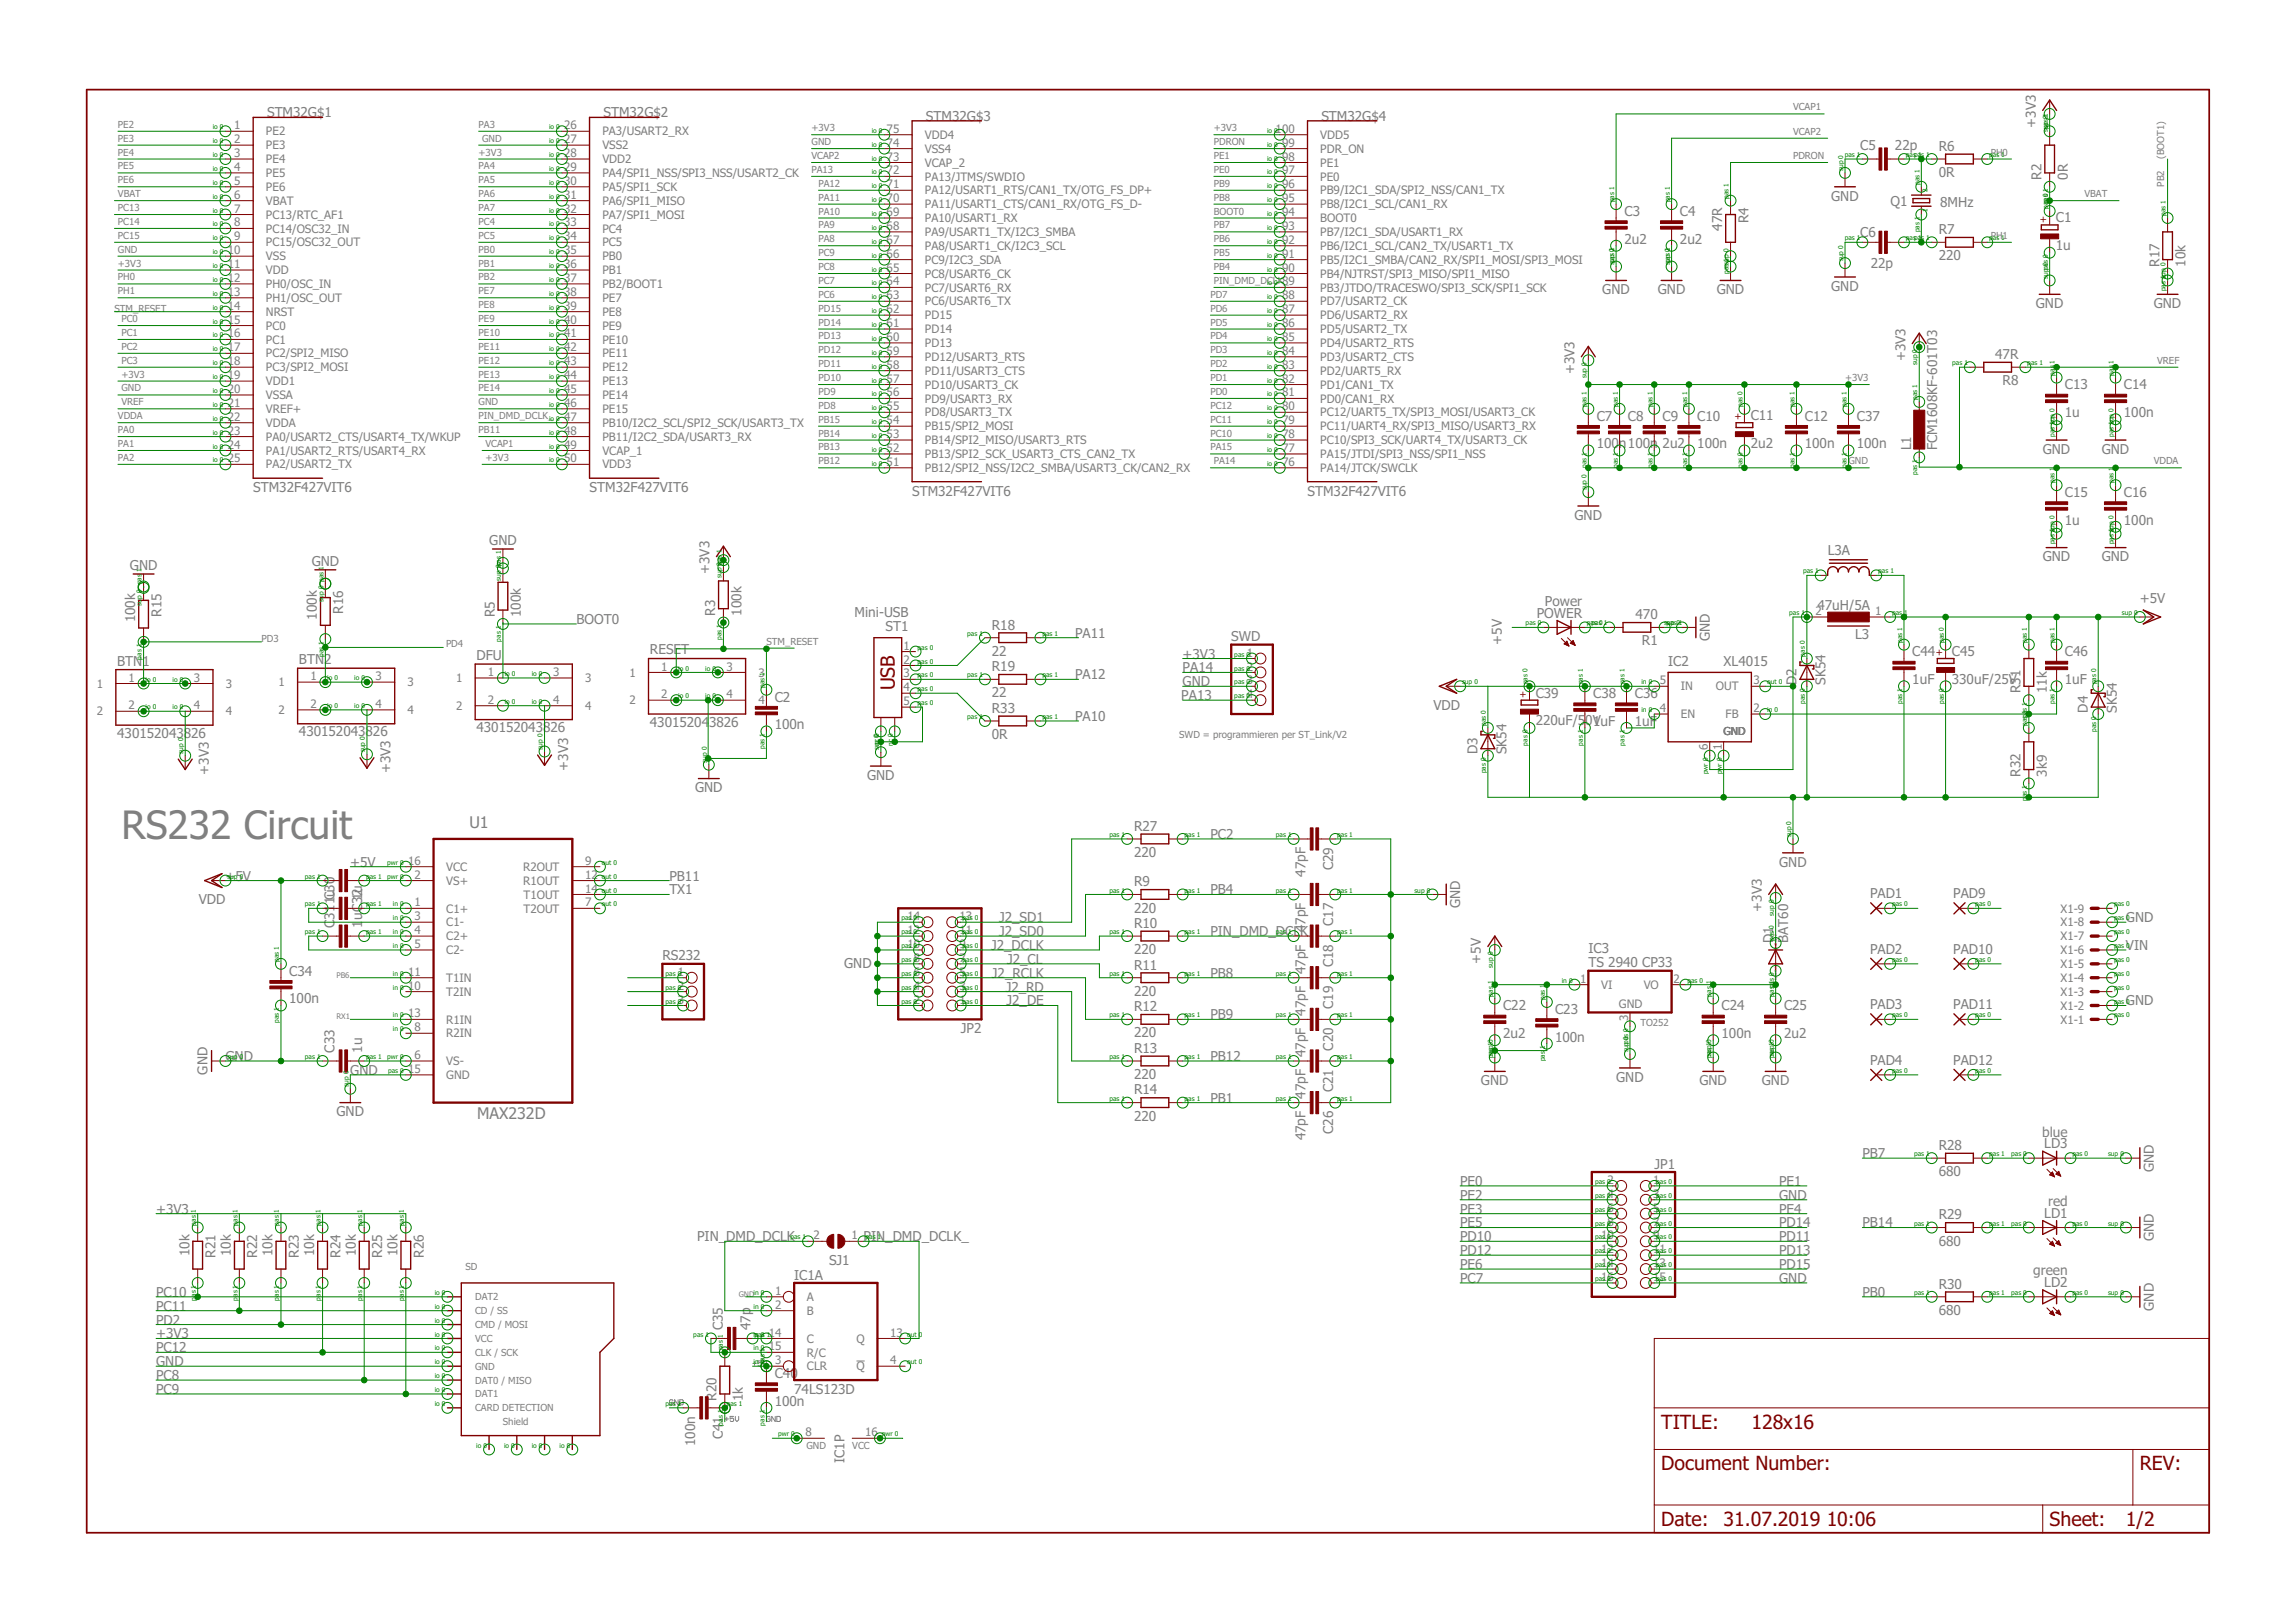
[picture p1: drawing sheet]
<svg xmlns="http://www.w3.org/2000/svg" width="420mm" height="297mm" viewBox="0 0 420 297" stroke-linecap="round" stroke-linejoin="round" font-family="sans-serif">
<defs><g id="words">
<text font-size="7.2" fill="#808080" x="22.2" y="153.5">RS232 Circuit</text>
<g font-size="3.6" fill="#800000">
<text x="163.8" y="126.4" transform="rotate(-90 163.8 126.4)">USB</text>
<text x="304.1" y="261.5">TITLE:</text>
<text x="320.6" y="261.5">128x16</text>
<text x="304.1" y="269.1">Document Number:</text>
<text x="391.8" y="269.1">REV:</text>
<text x="304.1" y="279.3">Date:</text>
<text x="315.6" y="279.3">31.07.2019</text>
<text x="334.4" y="279.3">10:06</text>
<text x="375.2" y="279.3">Sheet:</text>
<text x="389.2" y="279.3">1/2</text>
</g>
<g font-size="2.9" fill="#808080">
<text x="85.9" y="151.5">U1</text>
<text x="87.3" y="204.8">MAX232D</text>
</g>
<g font-size="2.5" fill="#808080">
<text x="48.9" y="21.5">STM32G$1</text>
<text x="110.5" y="21.5">STM32G$2</text>
<text x="169.5" y="22.1">STM32G$3</text>
<text x="241.9" y="22.1">STM32G$4</text>
<text x="372.7" y="23.4" transform="rotate(-90 372.7 23.4)">+3V3</text>
<text x="340.6" y="27.5">C5</text>
<text x="346.9" y="27.5">22p</text>
<text x="354.9" y="27.6">R6</text>
<text x="354.9" y="32.4">0R</text>
<text x="373.7" y="32.9" transform="rotate(-90 373.7 32.9)">R2</text>
<text x="378.5" y="32.9" transform="rotate(-90 378.5 32.9)">0R</text>
<text x="297.4" y="39.5">C3</text>
<text x="307.6" y="39.5">C4</text>
<text x="320.1" y="40.9" transform="rotate(-90 320.1 40.9)">R4</text>
<text x="335.2" y="36.7">GND</text>
<text x="346.1" y="37.6">Q1</text>
<text x="355.2" y="37.9">8MHz</text>
<text x="376.4" y="40.7">C1</text>
<text x="297.4" y="44.6">2u2</text>
<text x="307.6" y="44.6">2u2</text>
<text x="315.3" y="42.3" transform="rotate(-90 315.3 42.3)">47R</text>
<text x="340.6" y="43.3">C6</text>
<text x="354.9" y="47.6">220</text>
<text x="354.9" y="42.8">R7</text>
<text x="376.4" y="45.8">1u</text>
<text x="293.3" y="53.9">GND</text>
<text x="303.5" y="53.9">GND</text>
<text x="314.3" y="53.9">GND</text>
<text x="335.2" y="53.2">GND</text>
<text x="342.5" y="49">22p</text>
<text x="395.3" y="48.8" transform="rotate(-90 395.3 48.8)">R17</text>
<text x="400.1" y="48.8" transform="rotate(-90 400.1 48.8)">10k</text>
<text x="372.7" y="56.4">GND</text>
<text x="394.3" y="56.4">GND</text>
<text x="365.3" y="65.7">47R</text>
<text x="288.3" y="68.5" transform="rotate(-90 288.3 68.5)">+3V3</text>
<text x="348.8" y="66.1" transform="rotate(-90 348.8 66.1)">+3V3</text>
<text x="366.6" y="70.5">R8</text>
<text x="378" y="71.3">C13</text>
<text x="388.8" y="71.3">C14</text>
<text x="292.3" y="77">C7</text>
<text x="298" y="77">C8</text>
<text x="304.4" y="77">C9</text>
<text x="310.7" y="77">C10</text>
<text x="320.5" y="76.9">C11</text>
<text x="330.4" y="77">C12</text>
<text x="339.9" y="77">C37</text>
<text x="378" y="76.3">1u</text>
<text x="388.8" y="76.3">100n</text>
<text x="292.3" y="82.1">100n100n</text>
<text x="304.4" y="82.1">2u2</text>
<text x="310.7" y="82.1">100n</text>
<text x="320.5" y="82">2u2</text>
<text x="330.4" y="82.1">100n</text>
<text x="339.9" y="82.1">100n</text>
<text x="349.9" y="82.4" transform="rotate(-90 349.9 82.4)">L1</text>
<text x="354.7" y="82.4" transform="rotate(-90 354.7 82.4)">FCM1608KF-601T03</text>
<text x="374" y="83.1">GND</text>
<text x="384.8" y="83.1">GND</text>
<text x="46.4" y="90.1">STM32F427VIT6</text>
<text x="107.9" y="90.1">STM32F427VIT6</text>
<text x="167" y="90.7">STM32F427VIT6</text>
<text x="239.4" y="90.7">STM32F427VIT6</text>
<text x="288.3" y="95.1">GND</text>
<text x="378" y="90.9">C15</text>
<text x="388.8" y="90.9">C16</text>
<text x="89.6" y="99.7">GND</text>
<text x="334.6" y="101.5">L3A</text>
<text x="378" y="96">1u</text>
<text x="388.8" y="96">100n</text>
<text x="23.8" y="104.3">GND</text>
<text x="57.1" y="103.5">GND</text>
<text x="129.9" y="105" transform="rotate(-90 129.9 105)">+3V3</text>
<text x="374" y="102.8">GND</text>
<text x="384.8" y="102.8">GND</text>
<text x="24.8" y="113.9" transform="rotate(-90 24.8 113.9)">100k</text>
<text x="29.6" y="112.9" transform="rotate(-90 29.6 112.9)">R15</text>
<text x="58" y="113.4" transform="rotate(-90 58 113.4)">100k</text>
<text x="62.8" y="112.3" transform="rotate(-90 62.8 112.3)">R16</text>
<text x="90.6" y="112.9" transform="rotate(-90 90.6 112.9)">R5</text>
<text x="95.4" y="112.9" transform="rotate(-90 95.4 112.9)">100k</text>
<text x="130.9" y="112.7" transform="rotate(-90 130.9 112.7)">R3</text>
<text x="135.7" y="112.7" transform="rotate(-90 135.7 112.7)">100k</text>
<text x="156.5" y="112.9">Mini-USB</text>
<text x="281.3" y="113">POWER</text>
<text x="282.8" y="110.9">Power</text>
<text x="299.4" y="113.3">470</text>
<text x="332.7" y="111.6">47uH/5A</text>
<text x="391.8" y="110.4">+5V</text>
<text x="105.5" y="114.2">BOOT0</text>
<text x="119" y="119.8">RESET</text>
<text x="162.1" y="115.5">ST1</text>
<text x="181.6" y="115.2">R18</text>
<text x="196.8" y="116.7">PA11</text>
<text x="225.4" y="117.4">SWD</text>
<text x="274.9" y="118" transform="rotate(-90 274.9 118)">+5V</text>
<text x="300.6" y="118.1">R1</text>
<text x="313" y="117.4" transform="rotate(-90 313 117.4)">GND</text>
<text x="339.6" y="117">L3</text>
<text x="21.5" y="121.8">BTN1</text>
<text x="54.7" y="121.5">BTN2</text>
<text x="87.2" y="120.8">DFU</text>
<text x="181.6" y="120">22</text>
<text x="181.6" y="122.8">R19</text>
<text x="196.8" y="124.3">PA12</text>
<text x="216.5" y="120.5">+3V3</text>
<text x="216.5" y="125.6">GND</text>
<text x="216.5" y="123.1">PA14</text>
<text x="305.4" y="121.8">IC2</text>
<text x="315.6" y="121.8">XL4015</text>
<text x="328.9" y="125.4" transform="rotate(-90 328.9 125.4)">D2</text>
<text x="334.2" y="125.4" transform="rotate(-90 334.2 125.4)">SK54</text>
<text x="350.1" y="125.2">1uF</text>
<text x="350.1" y="120.2">C44</text>
<text x="357.3" y="125.1">330uF/25V</text>
<text x="357.3" y="120">C45</text>
<text x="378" y="125.2">1uF</text>
<text x="378" y="120.2">C46</text>
<text x="141.8" y="128.4">C2</text>
<text x="181.6" y="127.6">22</text>
<text x="181.6" y="130.5">R33</text>
<text x="196.8" y="132">PA10</text>
<text x="216.3" y="128">PA13</text>
<text x="262.4" y="129.9">VDD</text>
<text x="281.1" y="127.7">C39</text>
<text x="291.7" y="127.8">C38</text>
<text x="299.3" y="127.8">C36</text>
<text x="369.9" y="126.9" transform="rotate(-90 369.9 126.9)">R31</text>
<text x="374.7" y="126.9" transform="rotate(-90 374.7 126.9)">11k</text>
<text x="382.2" y="130.4" transform="rotate(-90 382.2 130.4)">D4</text>
<text x="387.6" y="130.4" transform="rotate(-90 387.6 130.4)">SK54</text>
<text x="21.5" y="135">430152043826</text>
<text x="54.7" y="134.8">430152043826</text>
<text x="87.2" y="134">430152043826</text>
<text x="119" y="133">43015204</text>
<text x="129.8" y="133">3826</text>
<text x="141.8" y="133.5">100n</text>
<text x="181.6" y="135.3">0R</text>
<text x="281.1" y="132.7">220uF/5</text>
<text x="290.2" y="132.7">0V</text>
<text x="291.7" y="132.8">1uF</text>
<text x="299.3" y="132.8">1uF</text>
<text x="38.2" y="141.8" transform="rotate(-90 38.2 141.8)">+3V3</text>
<text x="71.5" y="141.5" transform="rotate(-90 71.5 141.5)">+3V3</text>
<text x="104" y="141" transform="rotate(-90 104 141)">+3V3</text>
<text x="158.7" y="142.8">GND</text>
<text x="270.5" y="138.1" transform="rotate(-90 270.5 138.1)">D3</text>
<text x="275.8" y="138.1" transform="rotate(-90 275.8 138.1)">SK54</text>
<text x="369.9" y="142.1" transform="rotate(-90 369.9 142.1)">R32</text>
<text x="374.7" y="142.1" transform="rotate(-90 374.7 142.1)">3k9</text>
<text x="127.2" y="145">GND</text>
<text x="207.6" y="152">R27</text>
<text x="221.6" y="153.5">PC2</text>
<text x="41.3" y="161.2">+5V</text>
<text x="64.1" y="158.6">+5V</text>
<text x="122.5" y="161.2">PB11</text>
<text x="207.6" y="156.8">220</text>
<text x="239" y="160.5" transform="rotate(-90 239 160.5)">47pF</text>
<text x="244.1" y="159.3" transform="rotate(-90 244.1 159.3)">C29</text>
<text x="325.7" y="158.6">GND</text>
<text x="36.4" y="165.5">VDD</text>
<text x="61.2" y="165.4" transform="rotate(-90 61.2 165.4)">1Cu30</text>
<text x="122.5" y="163.7">TX1</text>
<text x="207.6" y="167">220</text>
<text x="207.6" y="162.2">R9</text>
<text x="221.6" y="163.7">PB4</text>
<text x="267.3" y="166.2" transform="rotate(-90 267.3 166.2)">GND</text>
<text x="322.5" y="166.9" transform="rotate(-90 322.5 166.9)">+3V3</text>
<text x="342.4" y="164.4">PAD1</text>
<text x="357.6" y="164.4">PAD9</text>
<text x="61.2" y="169.8" transform="rotate(-90 61.2 169.8)">C</text>
<text x="61.2" y="168.3" transform="rotate(-90 61.2 168.3)">31</text>
<text x="66.3" y="169.8" transform="rotate(-90 66.3 169.8)">1</text>
<text x="66.3" y="168.4" transform="rotate(-90 66.3 168.4)">uC312u</text>
<text x="181.5" y="173.9">J2_DCLK</text>
<text x="182.9" y="171.3">J2_SD0</text>
<text x="182.9" y="168.8">J2_SD1</text>
<text x="207.6" y="169.8">R10</text>
<text x="221.6" y="171.3">PIN_DMD_DCLK</text>
<text x="239" y="170.6" transform="rotate(-90 239 170.6)">47pF</text>
<text x="244.1" y="169.4" transform="rotate(-90 244.1 169.4)">C17</text>
<text x="324.6" y="172.6" transform="rotate(-90 324.6 172.6)">D1</text>
<text x="327.4" y="172.6" transform="rotate(-90 327.4 172.6)">BAT60</text>
<text x="389.2" y="168.8">GND</text>
<text x="389.2" y="173.9">VIN</text>
<text x="53" y="178.6">C34</text>
<text x="121.3" y="175.8">RS232</text>
<text x="154.5" y="177.2">GND</text>
<text x="181.6" y="178.9">J2_RCLK</text>
<text x="184.4" y="176.4">J2_CL</text>
<text x="207.6" y="174.6">220</text>
<text x="207.6" y="177.4">R11</text>
<text x="221.6" y="178.9">PB8</text>
<text x="239" y="178.2" transform="rotate(-90 239 178.2)">47pF</text>
<text x="244.1" y="177.1" transform="rotate(-90 244.1 177.1)">C18</text>
<text x="271.1" y="176.4" transform="rotate(-90 271.1 176.4)">+5V</text>
<text x="290.8" y="177">TS 2940 CP33</text>
<text x="290.8" y="174.5">IC3</text>
<text x="342.4" y="174.5">PAD2</text>
<text x="357.6" y="174.5">PAD10</text>
<text x="53" y="183.6">100n</text>
<text x="184.1" y="181.5">J2_RD</text>
<text x="184.3" y="184">J2_DE</text>
<text x="207.6" y="182.2">220</text>
<text x="207.6" y="185.1">R12</text>
<text x="239" y="185.9" transform="rotate(-90 239 185.9)">47pF</text>
<text x="244.1" y="184.7" transform="rotate(-90 244.1 184.7)">C19</text>
<text x="275.2" y="184.9">C22</text>
<text x="284.7" y="185.5">C23</text>
<text x="315.2" y="184.9">C24</text>
<text x="326.6" y="184.9">C25</text>
<text x="342.4" y="184.7">PAD3</text>
<text x="357.6" y="184.7">PAD11</text>
<text x="389.2" y="184">GND</text>
<text x="175.9" y="189">JP2</text>
<text x="207.6" y="189.9">220</text>
<text x="221.6" y="186.6">PB9</text>
<text x="275.2" y="190">2u2</text>
<text x="284.7" y="190.6">100n</text>
<text x="315.2" y="190">100n</text>
<text x="326.6" y="190">2u2</text>
<text x="38" y="196.7" transform="rotate(-90 38 196.7)">GND</text>
<text x="41.3" y="194.2">GND</text>
<text x="61.2" y="192.7" transform="rotate(-90 61.2 192.7)">C33</text>
<text x="64.1" y="196.7">GND</text>
<text x="66.3" y="192.7" transform="rotate(-90 66.3 192.7)">1u</text>
<text x="207.6" y="197.5">220</text>
<text x="207.6" y="192.7">R13</text>
<text x="221.6" y="194.2">PB12</text>
<text x="239" y="193.5" transform="rotate(-90 239 193.5)">47pF</text>
<text x="244.1" y="192.3" transform="rotate(-90 244.1 192.3)">C20</text>
<text x="295.9" y="198">GND</text>
<text x="342.4" y="194.9">PAD4</text>
<text x="357.6" y="194.9">PAD12</text>
<text x="207.6" y="200.3">R14</text>
<text x="221.6" y="201.8">PB1</text>
<text x="239" y="201.1" transform="rotate(-90 239 201.1)">47pF</text>
<text x="244.1" y="199.9" transform="rotate(-90 244.1 199.9)">C21</text>
<text x="271.1" y="198.6">GND</text>
<text x="311.1" y="198.6">GND</text>
<text x="322.5" y="198.6">GND</text>
<text x="61.6" y="204.3">GND</text>
<text x="207.6" y="205.1">220</text>
<text x="239" y="208.7" transform="rotate(-90 239 208.7)">47pF</text>
<text x="244.1" y="207.5" transform="rotate(-90 244.1 207.5)">C26</text>
<text x="373.9" y="208">blue</text>
<text x="302.9" y="213.9">JP1</text>
<text x="341" y="212">PB7</text>
<text x="354.9" y="215.3">680</text>
<text x="354.9" y="210.5">R28</text>
<text x="374.2" y="210.2">LD3</text>
<text x="394.3" y="214.5" transform="rotate(-90 394.3 214.5)">GND</text>
<text x="267.3" y="217">PE0</text>
<text x="267.3" y="219.6">PE2</text>
<text x="325.7" y="219.6">GND</text>
<text x="325.7" y="217">PE1</text>
<text x="374.9" y="220.7">red</text>
<text x="28.6" y="222.1">+3V3</text>
<text x="127.6" y="227.2">PIN_</text>
<text x="133" y="227.2">DMD_DCLK</text>
<text x="158.1" y="227.2">PIN_DMD</text>
<text x="168.7" y="227.2">_DCLK_</text>
<text x="267.3" y="222.1">PE3</text>
<text x="267.3" y="224.7">PE5</text>
<text x="267.3" y="227.2">PD10</text>
<text x="325.7" y="222.1">PE4</text>
<text x="325.7" y="227.2">PD11</text>
<text x="325.7" y="224.7">PD14</text>
<text x="341" y="224.7">PB14</text>
<text x="354.9" y="228">680</text>
<text x="354.9" y="223.2">R29</text>
<text x="374.2" y="222.9">LD1</text>
<text x="394.3" y="227.2" transform="rotate(-90 394.3 227.2)">GND</text>
<text x="34.7" y="229.9" transform="rotate(-90 34.7 229.9)">10k</text>
<text x="39.5" y="230.2" transform="rotate(-90 39.5 230.2)">R21</text>
<text x="42.3" y="229.9" transform="rotate(-90 42.3 229.9)">10k</text>
<text x="47.1" y="230.2" transform="rotate(-90 47.1 230.2)">R22</text>
<text x="49.9" y="229.9" transform="rotate(-90 49.9 229.9)">10k</text>
<text x="54.7" y="230.2" transform="rotate(-90 54.7 230.2)">R23</text>
<text x="57.5" y="229.9" transform="rotate(-90 57.5 229.9)">10k</text>
<text x="62.3" y="230.2" transform="rotate(-90 62.3 230.2)">R24</text>
<text x="65.1" y="229.9" transform="rotate(-90 65.1 229.9)">10k</text>
<text x="69.9" y="230.2" transform="rotate(-90 69.9 230.2)">R25</text>
<text x="72.8" y="229.9" transform="rotate(-90 72.8 229.9)">10k</text>
<text x="77.6" y="230.2" transform="rotate(-90 77.6 230.2)">R26</text>
<text x="151.8" y="231.5">SJ1</text>
<text x="267.3" y="232.3">PE6</text>
<text x="267.3" y="229.7">PD12</text>
<text x="325.7" y="229.7">PD13</text>
<text x="325.7" y="232.3">PD15</text>
<text x="372.2" y="233.4">green</text>
<text x="28.6" y="237.4">PC10</text>
<text x="28.6" y="239.9">PC11</text>
<text x="145.4" y="234.2">IC1A</text>
<text x="267.3" y="234.8">PC7</text>
<text x="325.7" y="234.8">GND</text>
<text x="341" y="237.4">PB0</text>
<text x="354.9" y="235.9">R30</text>
<text x="374.2" y="235.6">LD2</text>
<text x="394.3" y="239.9" transform="rotate(-90 394.3 239.9)">GND</text>
<text x="28.6" y="245">+3V3</text>
<text x="28.6" y="242.4">PD2</text>
<text x="132.3" y="243.4" transform="rotate(-90 132.3 243.4)">C35</text>
<text x="137.4" y="243.4" transform="rotate(-90 137.4 243.4)">47p</text>
<text x="354.9" y="240.7">680</text>
<text x="28.6" y="250">GND</text>
<text x="28.6" y="247.5">PC12</text>
<text x="28.6" y="252.6">PC8</text>
<text x="28.6" y="255.1">PC9</text>
<text x="131.2" y="256.4" transform="rotate(-90 131.2 256.4)">R20</text>
<text x="136" y="256.4" transform="rotate(-90 136 256.4)">1k</text>
<text x="141.8" y="257.3">100n</text>
<text x="141.8" y="252.2">C40</text>
<text x="145.4" y="255.1">74LS123D</text>
<text x="132.3" y="263.4" transform="rotate(-90 132.3 263.4)">C41</text>
<text x="127.2" y="264.7" transform="rotate(-90 127.2 264.7)">100n</text>
<text x="154.6" y="267.8" transform="rotate(-90 154.6 267.8)">IC1P</text>
</g>
<g font-size="2.1" fill="#808080">
<text x="42.9" y="23.7">1</text>
<text x="103.3" y="23.7">26</text>
<text x="42.9" y="26.2">2</text>
<text x="42.9" y="28.8">3</text>
<text x="48.7" y="24.8">PE2</text>
<text x="48.7" y="27.3">PE3</text>
<text x="48.7" y="29.9">PE4</text>
<text x="103.3" y="26.2">27</text>
<text x="103.3" y="28.8">28</text>
<text x="110.3" y="24.8">PA3/USART2_RX</text>
<text x="110.3" y="27.3">VSS2</text>
<text x="110.3" y="29.9">VDD2</text>
<text x="162.3" y="24.3">75</text>
<text x="162.3" y="26.8">74</text>
<text x="162.3" y="29.4">73</text>
<text x="169.3" y="25.4">VDD4</text>
<text x="169.3" y="28">VSS4</text>
<text x="233.5" y="24.3">100</text>
<text x="234.7" y="26.8">99</text>
<text x="234.7" y="29.4">98</text>
<text x="241.7" y="25.4">VDD5</text>
<text x="241.7" y="28">PDR_ON</text>
<text x="42.9" y="31.3">4</text>
<text x="42.9" y="33.8">5</text>
<text x="48.7" y="32.4">PE5</text>
<text x="48.7" y="35">PE6</text>
<text x="103.3" y="31.3">29</text>
<text x="103.3" y="33.8">30</text>
<text x="110.3" y="32.4">PA4/SPI1_NSS/SPI3_NSS/USART2_CK</text>
<text x="110.3" y="35">PA5/SPI1_SCK</text>
<text x="162.3" y="31.9">72</text>
<text x="162.3" y="34.5">71</text>
<text x="169.3" y="30.5">VCAP_2</text>
<text x="169.3" y="33">PA13/JTMS/SWDIO</text>
<text x="169.3" y="35.6">PA12/USART1_RTS/CAN1_TX/OTG_FS_DP+</text>
<text x="234.7" y="31.9">97</text>
<text x="234.7" y="34.5">96</text>
<text x="241.7" y="30.5">PE1</text>
<text x="241.7" y="33">PE0</text>
<text x="241.7" y="35.6">PB9/I2C1_SDA/SPI2_NSS/CAN1_TX</text>
<text x="42.9" y="36.4">6</text>
<text x="42.9" y="38.9">7</text>
<text x="42.9" y="41.5">8</text>
<text x="48.7" y="37.5">VBAT</text>
<text x="48.7" y="40">PC13/RTC_AF1</text>
<text x="103.3" y="36.4">31</text>
<text x="103.3" y="38.9">32</text>
<text x="103.3" y="41.5">33</text>
<text x="110.3" y="37.5">PA6/SPI1_MISO</text>
<text x="110.3" y="40">PA7/SPI1_MOSI</text>
<text x="162.3" y="37">70</text>
<text x="162.3" y="39.5">69</text>
<text x="169.3" y="38.1">PA11/USART1_CTS/CAN1_RX/OTG_FS_D-</text>
<text x="169.3" y="40.7">PA10/USART1_RX</text>
<text x="234.7" y="37">95</text>
<text x="234.7" y="39.5">94</text>
<text x="241.7" y="38.1">PB8/I2C1_SCL/CAN1_RX</text>
<text x="241.7" y="40.7">BOOT0</text>
<text x="41.7" y="46.5">10</text>
<text x="42.9" y="44">9</text>
<text x="48.7" y="42.6">PC14/OSC32_IN</text>
<text x="48.7" y="45.1">PC15/OSC32_OUT</text>
<text x="48.7" y="47.6">VSS</text>
<text x="103.3" y="44">34</text>
<text x="103.3" y="46.5">35</text>
<text x="110.3" y="42.6">PC4</text>
<text x="110.3" y="45.1">PC5</text>
<text x="110.3" y="47.6">PB0</text>
<text x="162.3" y="42.1">68</text>
<text x="162.3" y="44.6">67</text>
<text x="162.3" y="47.2">66</text>
<text x="169.3" y="43.2">PA9/USART1_TX/I2C3_SMBA</text>
<text x="169.3" y="45.7">PA8/USART1_CK/I2C3_SCL</text>
<text x="234.7" y="42.1">93</text>
<text x="234.7" y="44.6">92</text>
<text x="234.7" y="47.2">91</text>
<text x="241.7" y="43.2">PB7/I2C1_SDA/USART1_RX</text>
<text x="241.7" y="45.7">PB6/I2C1_SCL/CAN2_TX/USART1_TX</text>
<text x="41.7" y="49.1">11</text>
<text x="41.7" y="51.6">12</text>
<text x="48.7" y="50.2">VDD</text>
<text x="48.7" y="52.7">PH0/OSC_IN</text>
<text x="103.3" y="49.1">36</text>
<text x="103.3" y="51.6">37</text>
<text x="110.3" y="50.2">PB1</text>
<text x="110.3" y="52.7">PB2/BOOT1</text>
<text x="162.3" y="49.7">65</text>
<text x="162.3" y="52.2">64</text>
<text x="169.3" y="48.3">PC9/I2C3_SDA</text>
<text x="169.3" y="50.8">PC8/USART6_CK</text>
<text x="169.3" y="53.4">PC7/USART6_RX</text>
<text x="234.7" y="49.7">90</text>
<text x="234.7" y="52.2">89</text>
<text x="241.7" y="48.3">PB5/I2C1_SMBA/CAN2_RX/SPI1_MOSI/SPI3_MOSI</text>
<text x="241.7" y="50.8">PB4/NJTRST/SPI3_MISO/SPI1_MISO</text>
<text x="241.7" y="53.4">PB3/JTDO/TRACESWO/SPI3_SCK/SPI1_SCK</text>
<text x="41.7" y="54.1">13</text>
<text x="41.7" y="56.7">14</text>
<text x="41.7" y="59.2">15</text>
<text x="48.7" y="55.3">PH1/OSC_OUT</text>
<text x="48.7" y="57.8">NRST</text>
<text x="103.3" y="54.1">38</text>
<text x="103.3" y="56.7">39</text>
<text x="103.3" y="59.2">40</text>
<text x="110.3" y="55.3">PE7</text>
<text x="110.3" y="57.8">PE8</text>
<text x="162.3" y="54.8">63</text>
<text x="162.3" y="57.3">62</text>
<text x="162.3" y="59.9">61</text>
<text x="169.3" y="55.9">PC6/USART6_TX</text>
<text x="169.3" y="58.4">PD15</text>
<text x="234.7" y="54.8">88</text>
<text x="234.7" y="57.3">87</text>
<text x="234.7" y="59.9">86</text>
<text x="241.7" y="55.9">PD7/USART2_CK</text>
<text x="241.7" y="58.4">PD6/USART2_RX</text>
<text x="41.7" y="61.8">16</text>
<text x="41.7" y="64.3">17</text>
<text x="48.7" y="60.3">PC0</text>
<text x="48.7" y="62.9">PC1</text>
<text x="48.7" y="65.4">PC2/SPI2_MISO</text>
<text x="103.3" y="61.8">41</text>
<text x="103.3" y="64.3">42</text>
<text x="110.3" y="60.3">PE9</text>
<text x="110.3" y="62.9">PE10</text>
<text x="110.3" y="65.4">PE11</text>
<text x="162.3" y="62.4">60</text>
<text x="162.3" y="64.9">59</text>
<text x="169.3" y="61">PD14</text>
<text x="169.3" y="63.5">PD13</text>
<text x="234.7" y="62.4">85</text>
<text x="234.7" y="64.9">84</text>
<text x="241.7" y="61">PD5/USART2_TX</text>
<text x="241.7" y="63.5">PD4/USART2_RTS</text>
<text x="41.7" y="66.8">18</text>
<text x="41.7" y="69.4">19</text>
<text x="41.7" y="71.9">20</text>
<text x="48.7" y="68">PC3/SPI2_MOSI</text>
<text x="48.7" y="70.5">VDD1</text>
<text x="103.3" y="66.8">43</text>
<text x="103.3" y="69.4">44</text>
<text x="103.3" y="71.9">45</text>
<text x="110.3" y="68">PE12</text>
<text x="110.3" y="70.5">PE13</text>
<text x="162.3" y="67.5">58</text>
<text x="162.3" y="70">57</text>
<text x="169.3" y="66.1">PD12/USART3_RTS</text>
<text x="169.3" y="68.6">PD11/USART3_CTS</text>
<text x="169.3" y="71.1">PD10/USART3_CK</text>
<text x="234.7" y="67.5">83</text>
<text x="234.7" y="70">82</text>
<text x="241.7" y="66.1">PD3/USART2_CTS</text>
<text x="241.7" y="68.6">PD2/UART5_RX</text>
<text x="241.7" y="71.1">PD1/CAN1_TX</text>
<text x="41.7" y="74.5">21</text>
<text x="41.7" y="77">22</text>
<text x="48.7" y="73">VSSA</text>
<text x="48.7" y="75.6">VREF+</text>
<text x="103.3" y="74.5">46</text>
<text x="103.3" y="77">47</text>
<text x="110.3" y="73">PE14</text>
<text x="110.3" y="75.6">PE15</text>
<text x="162.3" y="72.6">56</text>
<text x="162.3" y="75.1">55</text>
<text x="162.3" y="77.6">54</text>
<text x="169.3" y="73.7">PD9/USART3_RX</text>
<text x="169.3" y="76.2">PD8/USART3_TX</text>
<text x="234.7" y="72.6">81</text>
<text x="234.7" y="75.1">80</text>
<text x="234.7" y="77.6">79</text>
<text x="241.7" y="73.7">PD0/CAN1_RX</text>
<text x="241.7" y="76.2">PC12/UART5_TX/SPI3_MOSI/USART3_CK</text>
<text x="41.7" y="79.5">23</text>
<text x="41.7" y="82.1">24</text>
<text x="48.7" y="78.1">VDDA</text>
<text x="48.7" y="80.7">PA0/USART2_CTS/USART4_TX/WKUP</text>
<text x="48.7" y="83.2">PA1/USART2_RTS/USART4_RX</text>
<text x="103.3" y="79.5">48</text>
<text x="103.3" y="82.1">49</text>
<text x="110.3" y="78.1">PB10/I2C2_SCL/SPI2_SCK/USART3_TX</text>
<text x="110.3" y="80.7">PB11/I2C2_SDA/USART3_RX</text>
<text x="110.3" y="83.2">VCAP_1</text>
<text x="162.3" y="80.2">53</text>
<text x="162.3" y="82.7">52</text>
<text x="169.3" y="78.8">PB15/SPI2_MOSI</text>
<text x="169.3" y="81.3">PB14/SPI2_MISO/USART3_RTS</text>
<text x="169.3" y="83.8">PB13/SPI2_SCK_USART3_CTS_CAN2_TX</text>
<text x="234.7" y="80.2">78</text>
<text x="234.7" y="82.7">77</text>
<text x="241.7" y="78.8">PC11/UART4_RX/SPI3_MISO/USART3_RX</text>
<text x="241.7" y="81.3">PC10/SPI3_SCK/UART4_TX/USART3_CK</text>
<text x="241.7" y="83.8">PA15/JTDI/SPI3_NSS/SPI1_NSS</text>
<text x="41.7" y="84.6">25</text>
<text x="48.7" y="85.7">PA2/USART2_TX</text>
<text x="103.3" y="84.6">50</text>
<text x="110.3" y="85.7">VDD3</text>
<text x="162.3" y="85.3">51</text>
<text x="169.3" y="86.4">PB12/SPI2_NSS/I2C2_SMBA/USART3_CK/CAN2_RX</text>
<text x="234.7" y="85.3">76</text>
<text x="241.7" y="86.4">PA14/JTCK/SWCLK</text>
<text x="332.4" y="112.6">2</text>
<text x="343.3" y="112.6">1</text>
<text x="165.4" y="118.9">1</text>
<text x="17.7" y="125.9">1</text>
<text x="23.5" y="124.7">1</text>
<text x="35.5" y="124.7">3</text>
<text x="41.3" y="125.9">3</text>
<text x="51" y="125.6">1</text>
<text x="56.8" y="124.5">1</text>
<text x="68.8" y="124.5">3</text>
<text x="74.6" y="125.6">3</text>
<text x="83.5" y="124.8">1</text>
<text x="89.3" y="123.7">1</text>
<text x="101.3" y="123.7">3</text>
<text x="107.1" y="124.8">3</text>
<text x="115.2" y="123.8">1</text>
<text x="121.1" y="122.7">1</text>
<text x="133" y="122.7">3</text>
<text x="138.8" y="123.8">3</text>
<text x="165.4" y="121.4">2</text>
<text x="165.4" y="124">3</text>
<text x="228.2" y="120.2">1</text>
<text x="228.2" y="122.7">2</text>
<text x="228.2" y="125.3">3</text>
<text x="303.9" y="125.3">5</text>
<text x="321" y="125.3">3</text>
<text x="17.7" y="130.9">2</text>
<text x="23.5" y="129.8">2</text>
<text x="35.5" y="129.8">4</text>
<text x="41.3" y="130.9">4</text>
<text x="51" y="130.7">2</text>
<text x="56.8" y="129.6">2</text>
<text x="68.8" y="129.6">4</text>
<text x="74.6" y="130.7">4</text>
<text x="83.5" y="129.9">2</text>
<text x="89.3" y="128.8">2</text>
<text x="101.3" y="128.8">4</text>
<text x="107.1" y="129.9">4</text>
<text x="115.2" y="128.9">2</text>
<text x="121.1" y="127.8">2</text>
<text x="133" y="127.8">4</text>
<text x="138.8" y="128.9">4</text>
<text x="165.4" y="126.5">4</text>
<text x="165.4" y="129.1">5</text>
<text x="228.2" y="127.8">4</text>
<text x="303.9" y="130.3">4</text>
<text x="307.7" y="126.4">IN</text>
<text x="307.7" y="131.5">EN</text>
<text x="314.2" y="126.4">OUT</text>
<text x="315.9" y="131.5">FB</text>
<text x="321" y="130.3">2</text>
<text x="312.7" y="137.3" transform="rotate(-90 312.7 137.3)">6</text>
<text x="315.2" y="137.3" transform="rotate(-90 315.2 137.3)">1</text>
<text x="74.7" y="158.3">16</text>
<text x="75.9" y="160.8">2</text>
<text x="81.7" y="159.4">VCC</text>
<text x="81.7" y="161.9">VS+</text>
<text x="95.8" y="159.4">R2OUT</text>
<text x="95.8" y="161.9">R1OUT</text>
<text x="107.1" y="158.3">9</text>
<text x="107.1" y="160.8">12</text>
<text x="75.9" y="165.9">1</text>
<text x="81.7" y="167">C1+</text>
<text x="95.9" y="164.5">T1OUT</text>
<text x="95.9" y="167">T2OUT</text>
<text x="107.1" y="163.3">14</text>
<text x="107.1" y="165.9">7</text>
<text x="377.2" y="167">X1-9</text>
<text x="75.9" y="168.4">3</text>
<text x="75.9" y="171">4</text>
<text x="75.9" y="173.5">5</text>
<text x="81.7" y="169.5">C1-</text>
<text x="81.7" y="172.1">C2+</text>
<text x="166.1" y="173.5">10</text>
<text x="166.1" y="171">12</text>
<text x="166.1" y="168.4">14</text>
<text x="175.7" y="173.5">9</text>
<text x="175.7" y="171">11</text>
<text x="175.7" y="168.4">13</text>
<text x="377.2" y="172.1">X1-7</text>
<text x="377.2" y="169.5">X1-8</text>
<text x="74.7" y="178.6">11</text>
<text x="81.7" y="174.6">C2-</text>
<text x="81.7" y="179.7">T1IN</text>
<text x="124.1" y="178.6">1</text>
<text x="167.3" y="178.6">6</text>
<text x="167.3" y="176">8</text>
<text x="175.7" y="178.6">5</text>
<text x="175.7" y="176">7</text>
<text x="289.3" y="179.9">1</text>
<text x="306.4" y="179.9">2</text>
<text x="377.2" y="179.7">X1-4</text>
<text x="377.2" y="177.2">X1-5</text>
<text x="377.2" y="174.6">X1-6</text>
<text x="74.7" y="181.1">10</text>
<text x="81.7" y="182.2">T2IN</text>
<text x="124.1" y="181.1">2</text>
<text x="124.1" y="183.7">3</text>
<text x="167.3" y="183.7">2</text>
<text x="167.3" y="181.1">4</text>
<text x="175.7" y="183.7">1</text>
<text x="175.7" y="181.1">3</text>
<text x="293.1" y="181">VI</text>
<text x="296.4" y="184.5">GND</text>
<text x="300.9" y="181">VO</text>
<text x="377.2" y="184.8">X1-2</text>
<text x="377.2" y="182.2">X1-3</text>
<text x="74.7" y="186.2">13</text>
<text x="75.9" y="188.7">8</text>
<text x="81.7" y="187.3">R1IN</text>
<text x="81.7" y="189.9">R2IN</text>
<text x="298.1" y="186.8" transform="rotate(-90 298.1 186.8)">3</text>
<text x="377.2" y="187.3">X1-1</text>
<text x="74.7" y="196.4">15</text>
<text x="75.9" y="193.8">6</text>
<text x="81.7" y="194.9">VS-</text>
<text x="81.7" y="197.5">GND</text>
<text x="294.3" y="216.7">2</text>
<text x="294.3" y="219.2">4</text>
<text x="294.3" y="221.8">6</text>
<text x="302.7" y="216.7">1</text>
<text x="302.7" y="219.2">3</text>
<text x="302.7" y="221.8">5</text>
<text x="149" y="226.8">2</text>
<text x="155.9" y="226.8">1</text>
<text x="293.1" y="226.8">10</text>
<text x="294.3" y="224.3">8</text>
<text x="302.7" y="224.3">7</text>
<text x="302.7" y="226.8">9</text>
<text x="293.1" y="229.4">12</text>
<text x="293.1" y="231.9">14</text>
<text x="302.7" y="229.4">11</text>
<text x="302.7" y="231.9">13</text>
<text x="141.9" y="237">1</text>
<text x="141.9" y="239.5">2</text>
<text x="147.7" y="238.1">A</text>
<text x="293.1" y="234.5">16</text>
<text x="302.7" y="234.5">15</text>
<text x="140.7" y="244.6">14</text>
<text x="147.7" y="240.7">B</text>
<text x="147.7" y="245.7">C</text>
<text x="156.8" y="245.7">Q</text>
<text x="163" y="244.6">13</text>
<text x="140.7" y="247.2">15</text>
<text x="141.9" y="249.7">3</text>
<text x="147.7" y="250.8">CLR</text>
<text x="147.7" y="248.3">R/C</text>
<text x="156.8" y="250.8">Q</text>
<text x="163" y="249.7">4</text>
<text x="147.4" y="262.9">8</text>
<text x="158.4" y="262.9">16</text>
</g>
<text font-size="2" fill="#808080" x="315.6" y="134.5">GND</text>
<g font-size="1.8" fill="#808080">
<text x="21.6" y="23.4">PE2</text>
<text x="87.6" y="23.4">PA3</text>
<text x="328.3" y="20.2">VCAP1</text>
<text x="21.6" y="25.9">PE3</text>
<text x="21.6" y="28.5">PE4</text>
<text x="87.6" y="28.5">+3V3</text>
<text x="88.3" y="25.9">GND</text>
<text x="148.6" y="24">+3V3</text>
<text x="148.6" y="26.6">GND</text>
<text x="148.6" y="29.1">VCAP2</text>
<text x="222.2" y="24">+3V3</text>
<text x="222.2" y="26.6">PDRON</text>
<text x="222.2" y="29.1">PE1</text>
<text x="328.3" y="24.7">VCAP2</text>
<text x="328.3" y="29.1">PDRON</text>
<text x="364.4" y="28.5">PH0</text>
<text x="396.2" y="29.1" transform="rotate(-90 396.2 29.1)">(BOOT1)</text>
<text x="21.6" y="31">PE5</text>
<text x="21.6" y="33.6">PE6</text>
<text x="87.6" y="31">PA4</text>
<text x="87.6" y="33.6">PA5</text>
<text x="148.6" y="31.6">PA13</text>
<text x="149.8" y="34.2">PA12</text>
<text x="222.2" y="31.6">PE0</text>
<text x="222.2" y="34.2">PB9</text>
<text x="396.2" y="34.2" transform="rotate(-90 396.2 34.2)">PB2</text>
<text x="21.6" y="36.1">VBAT</text>
<text x="21.6" y="38.6">PC13</text>
<text x="21.6" y="41.2">PC14</text>
<text x="87.6" y="36.1">PA6</text>
<text x="87.6" y="38.6">PA7</text>
<text x="87.6" y="41.2">PC4</text>
<text x="149.8" y="41.8">PA9</text>
<text x="149.8" y="39.3">PA10</text>
<text x="149.8" y="36.7">PA11</text>
<text x="222.2" y="39.3">BOOT0</text>
<text x="222.2" y="41.8">PB7</text>
<text x="222.2" y="36.7">PB8</text>
<text x="381.6" y="36.1">VBAT</text>
<text x="21.6" y="46.3">GND</text>
<text x="21.6" y="43.7">PC15</text>
<text x="87.6" y="43.7">PC5</text>
<text x="87.6" y="46.3">PB0</text>
<text x="149.8" y="46.9">PC9</text>
<text x="149.8" y="44.3">PA8</text>
<text x="222.2" y="46.9">PB5</text>
<text x="222.2" y="44.3">PB6</text>
<text x="364.4" y="43.7">PH1</text>
<text x="21.6" y="48.8">+3V3</text>
<text x="21.6" y="51.3">PH0</text>
<text x="21.6" y="53.9">PH1</text>
<text x="87.6" y="48.8">PB1</text>
<text x="87.6" y="51.3">PB2</text>
<text x="87.6" y="53.9">PE7</text>
<text x="149.8" y="52">PC7</text>
<text x="149.8" y="49.4">PC8</text>
<text x="222.2" y="49.4">PB4</text>
<text x="222.2" y="52">PIN_DMD_DCLK_</text>
<text x="21" y="57">STM_RESET</text>
<text x="22.2" y="58.9">PC0</text>
<text x="87.6" y="56.4">PE8</text>
<text x="87.6" y="58.9">PE9</text>
<text x="149.8" y="59.6">PD14</text>
<text x="149.8" y="57">PD15</text>
<text x="149.8" y="54.5">PC6</text>
<text x="221.6" y="59.6">PD5</text>
<text x="221.6" y="57">PD6</text>
<text x="221.6" y="54.5">PD7</text>
<text x="22.2" y="61.5">PC1</text>
<text x="22.2" y="64">PC2</text>
<text x="87.6" y="61.5">PE10</text>
<text x="87.6" y="64">PE11</text>
<text x="149.8" y="64.7">PD12</text>
<text x="149.8" y="62.1">PD13</text>
<text x="221.6" y="64.7">PD3</text>
<text x="221.6" y="62.1">PD4</text>
<text x="22.2" y="69.1">+3V3</text>
<text x="22.2" y="71.6">GND</text>
<text x="22.2" y="66.6">PC3</text>
<text x="87.6" y="66.6">PE12</text>
<text x="87.6" y="69.1">PE13</text>
<text x="87.6" y="71.6">PE14</text>
<text x="149.8" y="69.7">PD10</text>
<text x="149.8" y="67.2">PD11</text>
<text x="221.6" y="69.7">PD1</text>
<text x="221.6" y="67.2">PD2</text>
<text x="337.8" y="69.7">+3V3</text>
<text x="394.9" y="66.6">VREF</text>
<text x="21.6" y="76.7">VDDA</text>
<text x="22.2" y="74.2">VREF</text>
<text x="87.6" y="74.2">GND</text>
<text x="87.6" y="76.7">PIN_DMD_DCLK_</text>
<text x="149.8" y="77.4">PB15</text>
<text x="149.8" y="74.8">PD8</text>
<text x="149.8" y="72.3">PD9</text>
<text x="221.6" y="77.4">PC11</text>
<text x="221.6" y="74.8">PC12</text>
<text x="221.6" y="72.3">PD0</text>
<text x="21.6" y="79.3">PA0</text>
<text x="21.6" y="81.8">PA1</text>
<text x="87.6" y="79.3">PB11</text>
<text x="88.9" y="81.8">VCAP1</text>
<text x="149.8" y="82.4">PB13</text>
<text x="149.8" y="79.9">PB14</text>
<text x="221.6" y="82.4">PA15</text>
<text x="221.6" y="79.9">PC10</text>
<text x="21.6" y="84.3">PA2</text>
<text x="88.9" y="84.3">+3V3</text>
<text x="149.8" y="85">PB12</text>
<text x="222.2" y="85">PA14</text>
<text x="338.4" y="85">GND</text>
<text x="394.3" y="85">VDDA</text>
<text x="47.9" y="117.5">PD3</text>
<text x="81.7" y="118.5">PD4</text>
<text x="140.3" y="118">STM_RESET</text>
<text x="215.9" y="135.1">SWD = programmieren per ST_Link/V2</text>
<text x="300.3" y="187.8">TO252</text>
<text x="85.2" y="232.4">SD</text>
<text x="87" y="238">DAT2</text>
<text x="87" y="240.5">CD / SS</text>
<text x="87" y="243.1">CMD / MOSI</text>
<text x="87" y="245.6">VCC</text>
<text x="87" y="250.7">GND</text>
<text x="87" y="248.1">CLK / SCK</text>
<text x="87" y="253.2">DAT0 / MISO</text>
<text x="87" y="255.8">DAT1</text>
<text x="87" y="258.3">CARD DETECTION</text>
<text x="92.1" y="260.8">Shield</text>
<text x="147.6" y="265.1">GND</text>
<text x="156" y="265.1">VCC</text>
</g>
<g font-size="1.8" fill="#800000">
<text x="374.7" y="40.8" transform="rotate(-90 374.7 40.8)">+</text>
<text x="318.8" y="77" transform="rotate(-90 318.8 77)">+</text>
<text x="355.6" y="120.1" transform="rotate(-90 355.6 120.1)">+</text>
<text x="279.4" y="127.7" transform="rotate(-90 279.4 127.7)">+</text>
</g>
<g font-size="1.4" fill="#808080">
<text x="61.6" y="178.9">PB6</text>
<text x="61.6" y="186.6">RX1</text>
<text x="135.2" y="237.4">GND</text>
</g>
<g font-size="1.2" fill="#008000">
<text x="38.9" y="23.7">io 0</text>
<text x="100.5" y="23.7">io 0</text>
<text x="374.9" y="23.6" transform="rotate(-90 374.9 23.6)">up</text>
<text x="38.9" y="26.2">io 0</text>
<text x="38.9" y="28.8">io 0</text>
<text x="100.5" y="26.2">io 0</text>
<text x="100.5" y="28.8">io 0</text>
<text x="159.6" y="24.3">io 0</text>
<text x="159.6" y="26.8">io 0</text>
<text x="159.6" y="29.4">io 0</text>
<text x="232" y="24.3">io 0</text>
<text x="232" y="26.8">io 0</text>
<text x="232" y="29.4">io 0</text>
<text x="337.7" y="28.8">pas 1</text>
<text x="348.9" y="28.8">paspas 1</text>
<text x="351.2" y="28.8">1</text>
<text x="364.2" y="28.8">pas 1</text>
<text x="374.9" y="24.1" transform="rotate(-90 374.9 24.1)">spas01</text>
<text x="38.9" y="31.3">io 0</text>
<text x="38.9" y="33.8">io 0</text>
<text x="100.5" y="31.3">io 0</text>
<text x="100.5" y="33.8">io 0</text>
<text x="159.6" y="31.9">io 0</text>
<text x="159.6" y="34.5">io 0</text>
<text x="232" y="31.9">io 0</text>
<text x="232" y="34.5">io 0</text>
<text x="337.4" y="31.3" transform="rotate(-90 337.4 31.3)">sup 0</text>
<text x="351.4" y="33.8" transform="rotate(-90 351.4 33.8)">pas 1</text>
<text x="352.9" y="35.2" transform="rotate(-90 352.9 35.2)">2</text>
<text x="38.9" y="36.4">io 0</text>
<text x="38.9" y="38.9">io 0</text>
<text x="38.9" y="41.5">io 0</text>
<text x="100.5" y="36.4">io 0</text>
<text x="100.5" y="38.9">io 0</text>
<text x="100.5" y="41.5">io 0</text>
<text x="159.6" y="37">io 0</text>
<text x="159.6" y="39.5">io 0</text>
<text x="232" y="37">io 0</text>
<text x="232" y="39.5">io 0</text>
<text x="295.5" y="37" transform="rotate(-90 295.5 37)">pas 1</text>
<text x="305.7" y="37" transform="rotate(-90 305.7 37)">pas 1</text>
<text x="316.5" y="36.4" transform="rotate(-90 316.5 36.4)">pas 1</text>
<text x="352.9" y="38.9" transform="rotate(-90 352.9 38.9)">1</text>
<text x="374.9" y="38.3" transform="rotate(-90 374.9 38.3)">papsas01</text>
<text x="396.5" y="39.5" transform="rotate(-90 396.5 39.5)">pas 1</text>
<text x="38.9" y="44">io 0</text>
<text x="38.9" y="46.5">io 0</text>
<text x="100.5" y="44">io 0</text>
<text x="100.5" y="46.5">io 0</text>
<text x="159.6" y="42.1">io 0</text>
<text x="159.6" y="44.6">io 0</text>
<text x="159.6" y="47.2">io 0</text>
<text x="232" y="42.1">io 0</text>
<text x="232" y="44.6">io 0</text>
<text x="232" y="47.2">io 0</text>
<text x="316.5" y="47.9" transform="rotate(-90 316.5 47.9)">1</text>
<text x="337.4" y="47.8" transform="rotate(-90 337.4 47.8)">sup 0</text>
<text x="337.7" y="44">pas 1</text>
<text x="348.9" y="44">paspas 1</text>
<text x="351.2" y="44">1</text>
<text x="351.4" y="42.5" transform="rotate(-90 351.4 42.5)">pas 1</text>
<text x="364.2" y="44">pas 1</text>
<text x="38.9" y="49.1">io 0</text>
<text x="38.9" y="51.6">io 0</text>
<text x="100.5" y="49.1">io 0</text>
<text x="100.5" y="51.6">io 0</text>
<text x="159.6" y="49.7">io 0</text>
<text x="159.6" y="52.2">io 0</text>
<text x="232" y="49.7">io 0</text>
<text x="232" y="52.2">io 0</text>
<text x="295.5" y="48.4" transform="rotate(-90 295.5 48.4)">spuaps01</text>
<text x="305.7" y="48.4" transform="rotate(-90 305.7 48.4)">spuaps01</text>
<text x="316.5" y="50.1" transform="rotate(-90 316.5 50.1)">passup 0</text>
<text x="374.9" y="51" transform="rotate(-90 374.9 51)">suppa0s 0</text>
<text x="396.5" y="53.3" transform="rotate(-90 396.5 53.3)">pas 1</text>
<text x="396.5" y="51" transform="rotate(-90 396.5 51)">sup 0</text>
<text x="38.9" y="54.1">io 0</text>
<text x="38.9" y="56.7">io 0</text>
<text x="38.9" y="59.2">io 0</text>
<text x="100.5" y="54.1">io 0</text>
<text x="100.5" y="56.7">io 0</text>
<text x="100.5" y="59.2">io 0</text>
<text x="159.6" y="54.8">io 0</text>
<text x="159.6" y="57.3">io 0</text>
<text x="159.6" y="59.9">io 0</text>
<text x="232" y="54.8">io 0</text>
<text x="232" y="57.3">io 0</text>
<text x="232" y="59.9">io 0</text>
<text x="38.9" y="61.8">io 0</text>
<text x="38.9" y="64.3">io 0</text>
<text x="100.5" y="61.8">io 0</text>
<text x="100.5" y="64.3">io 0</text>
<text x="159.6" y="62.4">io 0</text>
<text x="159.6" y="64.9">io 0</text>
<text x="232" y="62.4">io 0</text>
<text x="232" y="64.9">io 0</text>
<text x="38.9" y="66.8">io 0</text>
<text x="38.9" y="69.4">io 0</text>
<text x="38.9" y="71.9">io 0</text>
<text x="100.5" y="66.8">io 0</text>
<text x="100.5" y="69.4">io 0</text>
<text x="100.5" y="71.9">io 0</text>
<text x="159.6" y="67.5">io 0</text>
<text x="159.6" y="70">io 0</text>
<text x="232" y="67.5">io 0</text>
<text x="232" y="70">io 0</text>
<text x="290.4" y="69.2" transform="rotate(-90 290.4 69.2)">sup 0</text>
<text x="351" y="66.8" transform="rotate(-90 351 66.8)">sup 0</text>
<text x="357.4" y="66.8">pas 1</text>
<text x="371.2" y="66.8">pas 1</text>
<text x="376.2" y="68.8" transform="rotate(-90 376.2 68.8)">pas</text>
<text x="376.2" y="66.5" transform="rotate(-90 376.2 66.5)">1</text>
<text x="387" y="68.8" transform="rotate(-90 387 68.8)">pas</text>
<text x="387" y="66.5" transform="rotate(-90 387 66.5)">1</text>
<text x="38.9" y="74.5">io 0</text>
<text x="38.9" y="77">io 0</text>
<text x="100.5" y="74.5">io 0</text>
<text x="100.5" y="77">io 0</text>
<text x="159.6" y="72.6">io 0</text>
<text x="159.6" y="75.1">io 0</text>
<text x="159.6" y="77.6">io 0</text>
<text x="232" y="72.6">io 0</text>
<text x="232" y="75.1">io 0</text>
<text x="232" y="77.6">io 0</text>
<text x="290.4" y="74.5" transform="rotate(-90 290.4 74.5)">pas 1</text>
<text x="296.2" y="74.5" transform="rotate(-90 296.2 74.5)">pas 1</text>
<text x="302.5" y="74.5" transform="rotate(-90 302.5 74.5)">pas 1</text>
<text x="308.9" y="74.5" transform="rotate(-90 308.9 74.5)">pas 1</text>
<text x="319" y="74.5" transform="rotate(-90 319 74.5)">pas 0</text>
<text x="328.5" y="74.5" transform="rotate(-90 328.5 74.5)">pas 1</text>
<text x="338.1" y="74.5" transform="rotate(-90 338.1 74.5)">pas 1</text>
<text x="351" y="73.2" transform="rotate(-90 351 73.2)">pas 1</text>
<text x="376.2" y="77.6" transform="rotate(-90 376.2 77.6)">sup 0</text>
<text x="387" y="77.6" transform="rotate(-90 387 77.6)">sup 0</text>
<text x="38.9" y="79.5">io 0</text>
<text x="38.9" y="82.1">io 0</text>
<text x="100.5" y="79.5">io 0</text>
<text x="100.5" y="82.1">io 0</text>
<text x="159.6" y="80.2">io 0</text>
<text x="159.6" y="82.7">io 0</text>
<text x="232" y="80.2">io 0</text>
<text x="232" y="82.7">io 0</text>
<text x="376.2" y="80" transform="rotate(-90 376.2 80)">pas 1</text>
<text x="387" y="80" transform="rotate(-90 387 80)">pas 1</text>
<text x="38.9" y="84.6">io 0</text>
<text x="100.5" y="84.6">io 0</text>
<text x="159.6" y="85.3">io 0</text>
<text x="232" y="85.3">io 0</text>
<text x="290.4" y="89.7" transform="rotate(-90 290.4 89.7)">sup 0</text>
<text x="290.4" y="85.7" transform="rotate(-90 290.4 85.7)">pas 1</text>
<text x="296.2" y="85.7" transform="rotate(-90 296.2 85.7)">pas 1</text>
<text x="302.5" y="85.7" transform="rotate(-90 302.5 85.7)">pas 1</text>
<text x="308.9" y="85.7" transform="rotate(-90 308.9 85.7)">pas 1</text>
<text x="319" y="85.7" transform="rotate(-90 319 85.7)">pas 0</text>
<text x="328.5" y="85.7" transform="rotate(-90 328.5 85.7)">pas 1</text>
<text x="338.1" y="85.7" transform="rotate(-90 338.1 85.7)">pas 1</text>
<text x="351" y="86.9" transform="rotate(-90 351 86.9)">pas 1</text>
<text x="376.2" y="88.4" transform="rotate(-90 376.2 88.4)">pas 1</text>
<text x="387" y="88.4" transform="rotate(-90 387 88.4)">pas 1</text>
<text x="376.2" y="99.6" transform="rotate(-90 376.2 99.6)">pas 1</text>
<text x="376.2" y="97.3" transform="rotate(-90 376.2 97.3)">sup 0</text>
<text x="387" y="99.6" transform="rotate(-90 387 99.6)">pas 1</text>
<text x="387" y="97.3" transform="rotate(-90 387 97.3)">sup 0</text>
<text x="25.9" y="107" transform="rotate(-90 25.9 107)">pas</text>
<text x="25.9" y="104.7" transform="rotate(-90 25.9 104.7)">1</text>
<text x="59.2" y="104.2" transform="rotate(-90 59.2 104.2)">1</text>
<text x="91.7" y="106.3" transform="rotate(-90 91.7 106.3)">sup 0pas 1</text>
<text x="132.1" y="105.8" transform="rotate(-90 132.1 105.8)">sup 0</text>
<text x="132.1" y="103.4" transform="rotate(-90 132.1 103.4)">pas 1</text>
<text x="330.1" y="104.9">pas 1</text>
<text x="343.9" y="104.9">pas 1</text>
<text x="25.9" y="110.9" transform="rotate(-90 25.9 110.9)">sup 0</text>
<text x="59.2" y="110.1" transform="rotate(-90 59.2 110.1)">sup 0 pas</text>
<text x="327.6" y="112.6">pas 1</text>
<text x="346.4" y="112.6">pas</text>
<text x="348.6" y="112.6">1</text>
<text x="388.5" y="112.6">sup 0</text>
<text x="91.7" y="117.4" transform="rotate(-90 91.7 117.4)">pas 1</text>
<text x="132.1" y="117.2" transform="rotate(-90 132.1 117.2)">pas 1</text>
<text x="168" y="118.9">pas 0</text>
<text x="177.1" y="116.4">pas 1</text>
<text x="190.8" y="116.4">pas 1</text>
<text x="279.3" y="114.5">pas 0</text>
<text x="290.5" y="114.5">papsas01</text>
<text x="304.7" y="114.5">spas01</text>
<text x="305.2" y="114.5">up</text>
<text x="348.2" y="117.6" transform="rotate(-90 348.2 117.6)">pas 1</text>
<text x="355.8" y="117.6" transform="rotate(-90 355.8 117.6)">pas 0</text>
<text x="371.1" y="117.6" transform="rotate(-90 371.1 117.6)">pas 1</text>
<text x="376.2" y="117.6" transform="rotate(-90 376.2 117.6)">pas 1</text>
<text x="25.9" y="120.7" transform="rotate(-90 25.9 120.7)">pas 1</text>
<text x="26.6" y="124.7">io 0</text>
<text x="31.6" y="124.7">io 0</text>
<text x="59.2" y="120.2" transform="rotate(-90 59.2 120.2)">pas 1</text>
<text x="59.9" y="124.5">io 0</text>
<text x="64.9" y="124.5">io 0</text>
<text x="92.4" y="123.7">io 0</text>
<text x="97.4" y="123.7">io 0</text>
<text x="124.2" y="122.7">io 0</text>
<text x="129.1" y="122.7">io 0</text>
<text x="140" y="125.9" transform="rotate(-90 140 125.9)">pas 1</text>
<text x="168" y="121.4">pas 0</text>
<text x="168" y="124">pas 0</text>
<text x="177.1" y="124">pas 1</text>
<text x="190.8" y="124">pas 1</text>
<text x="226" y="120.2">pas 0</text>
<text x="226" y="122.7">pas 0</text>
<text x="226" y="125.3">pas 0</text>
<text x="267.7" y="125.3">sup 0</text>
<text x="279.6" y="125.3" transform="rotate(-90 279.6 125.3)">pas 0</text>
<text x="289.8" y="125.3" transform="rotate(-90 289.8 125.3)">pas 1</text>
<text x="297.4" y="125.3" transform="rotate(-90 297.4 125.3)">pas 1</text>
<text x="300.5" y="125.3">in 0</text>
<text x="323.5" y="125.3">out 0</text>
<text x="330.4" y="120.2" transform="rotate(-90 330.4 120.2)">pas 0</text>
<text x="383.8" y="125.3" transform="rotate(-90 383.8 125.3)">pas 0</text>
<text x="26.6" y="129.8">io 0</text>
<text x="31.6" y="129.8">io 0</text>
<text x="59.9" y="129.6">io 0</text>
<text x="64.9" y="129.6">io 0</text>
<text x="92.4" y="128.8">io 0</text>
<text x="97.4" y="128.8">io 0</text>
<text x="124.2" y="127.8">io 0</text>
<text x="129.1" y="127.8">io 0</text>
<text x="168" y="126.5">pas 0</text>
<text x="168" y="129.1">pas 0</text>
<text x="177.1" y="131.6">pas 1</text>
<text x="190.8" y="131.6">pas 1</text>
<text x="226" y="127.8">pas 0</text>
<text x="300.5" y="130.3">in 0</text>
<text x="323.5" y="130.3">in 0</text>
<text x="330.4" y="128.8" transform="rotate(-90 330.4 128.8)">pas 0</text>
<text x="348.2" y="128.8" transform="rotate(-90 348.2 128.8)">pas 1</text>
<text x="355.8" y="128.8" transform="rotate(-90 355.8 128.8)">pas 0</text>
<text x="371.1" y="130.7" transform="rotate(-90 371.1 130.7)">1</text>
<text x="376.2" y="128.8" transform="rotate(-90 376.2 128.8)">pas 1</text>
<text x="33.6" y="138" transform="rotate(-90 33.6 138)">sup 0</text>
<text x="66.8" y="137.7" transform="rotate(-90 66.8 137.7)">sup 0</text>
<text x="99.3" y="137.2" transform="rotate(-90 99.3 137.2)">sup 0</text>
<text x="140" y="137.1" transform="rotate(-90 140 137.1)">pas 1</text>
<text x="160.9" y="137.3" transform="rotate(-90 160.9 137.3)">sunpc00</text>
<text x="163.5" y="136.5" transform="rotate(-90 163.5 136.5)">nc 0</text>
<text x="272" y="132.9" transform="rotate(-90 272 132.9)">pas 0</text>
<text x="279.6" y="136.5" transform="rotate(-90 279.6 136.5)">pas 0</text>
<text x="289.8" y="136.5" transform="rotate(-90 289.8 136.5)">pas 1</text>
<text x="297.4" y="136.5" transform="rotate(-90 297.4 136.5)">pas 1</text>
<text x="371.1" y="132.9" transform="rotate(-90 371.1 132.9)">paspas 1</text>
<text x="383.8" y="133.9" transform="rotate(-90 383.8 133.9)">pas 0</text>
<text x="129.4" y="139.6" transform="rotate(-90 129.4 139.6)">sup 0</text>
<text x="272" y="141.5" transform="rotate(-90 272 141.5)">pas 0</text>
<text x="312.7" y="141.7" transform="rotate(-90 312.7 141.7)">pwr 0</text>
<text x="315.2" y="141.7" transform="rotate(-90 315.2 141.7)">pwr 0</text>
<text x="371.1" y="146.6" transform="rotate(-90 371.1 146.6)">pas 1</text>
<text x="203.1" y="153.2">pas 1</text>
<text x="216.9" y="153.2">pas 1</text>
<text x="233.6" y="153.2">pas 1</text>
<text x="244.8" y="153.2">pas 1</text>
<text x="327.9" y="153.2" transform="rotate(-90 327.9 153.2)">sup 0</text>
<text x="41.6" y="160.8">sup 0</text>
<text x="55.8" y="160.8">pas 1</text>
<text x="67" y="160.8">pas 1</text>
<text x="70.9" y="158.3">pwr 0</text>
<text x="70.9" y="160.8">pwr 0</text>
<text x="110.2" y="158.3">out 0</text>
<text x="110.2" y="160.8">out 0</text>
<text x="55.8" y="165.9">pas 1</text>
<text x="67" y="165.9">pas 1</text>
<text x="71.9" y="165.9">in 0</text>
<text x="110.2" y="163.3">out 0</text>
<text x="110.2" y="165.9">out 0</text>
<text x="203.1" y="163.3">pas 1</text>
<text x="216.9" y="163.3">pas 1</text>
<text x="233.6" y="163.3">pas 1</text>
<text x="244.8" y="163.3">pas 1</text>
<text x="258.9" y="163.3">sup 0</text>
<text x="324.7" y="167.6" transform="rotate(-90 324.7 167.6)">sup 0</text>
<text x="346.4" y="165.9">pas 0</text>
<text x="361.6" y="165.9">pas 0</text>
<text x="387" y="165.9">pas 0</text>
<text x="55.8" y="171">pas 1</text>
<text x="67" y="171">pas 1</text>
<text x="71.9" y="168.4">in 0</text>
<text x="71.9" y="171">in 0</text>
<text x="71.9" y="173.5">in 0</text>
<text x="165" y="173.5">pas 0</text>
<text x="165" y="171">pas 0</text>
<text x="165" y="168.4">pas 0</text>
<text x="176.2" y="173.5">pas 0</text>
<text x="176.2" y="171">pas 0</text>
<text x="176.2" y="168.4">pas 0</text>
<text x="203.1" y="171">pas 1</text>
<text x="216.9" y="171">pas 1</text>
<text x="233.6" y="171">pas 1</text>
<text x="244.8" y="171">pas 1</text>
<text x="324.7" y="172.2" transform="rotate(-90 324.7 172.2)">pas 0</text>
<text x="387" y="173.5">pas 0</text>
<text x="387" y="171">pas 0</text>
<text x="387" y="168.4">pas 0</text>
<text x="51.1" y="176" transform="rotate(-90 51.1 176)">pas 1</text>
<text x="71.9" y="178.6">in 0</text>
<text x="121.8" y="178.6">pas 0</text>
<text x="165" y="178.6">pas 0</text>
<text x="165" y="176">pas 0</text>
<text x="176.2" y="178.6">pas 0</text>
<text x="176.2" y="176">pas 0</text>
<text x="203.1" y="178.6">pas 1</text>
<text x="216.9" y="178.6">pas 1</text>
<text x="233.6" y="178.6">pas 1</text>
<text x="244.8" y="178.6">pas 1</text>
<text x="273.3" y="177.1" transform="rotate(-90 273.3 177.1)">sup 0</text>
<text x="285.9" y="179.9">in 0</text>
<text x="308.9" y="179.9">pas 0</text>
<text x="346.4" y="176">pas 0</text>
<text x="361.6" y="176">pas 0</text>
<text x="387" y="178.6">pas 0</text>
<text x="387" y="176">pas 0</text>
<text x="71.9" y="181.1">in 0</text>
<text x="121.8" y="181.1">pas 0</text>
<text x="121.8" y="183.7">pas 0</text>
<text x="165" y="183.7">pas 0</text>
<text x="165" y="181.1">pas 0</text>
<text x="176.2" y="183.7">pas 0</text>
<text x="176.2" y="181.1">pas 0</text>
<text x="273.3" y="182.4" transform="rotate(-90 273.3 182.4)">pas 1</text>
<text x="282.8" y="183" transform="rotate(-90 282.8 183)">pas 1</text>
<text x="313.3" y="182.4" transform="rotate(-90 313.3 182.4)">pas</text>
<text x="313.3" y="180.2" transform="rotate(-90 313.3 180.2)">1</text>
<text x="324.7" y="182.4" transform="rotate(-90 324.7 182.4)">paspas 0</text>
<text x="324.7" y="180.2" transform="rotate(-90 324.7 180.2)">1</text>
<text x="387" y="183.7">pas 0</text>
<text x="387" y="181.1">pas 0</text>
<text x="51.1" y="187.3" transform="rotate(-90 51.1 187.3)">pas 1</text>
<text x="71.9" y="186.2">in 0</text>
<text x="71.9" y="188.7">in 0</text>
<text x="203.1" y="186.2">pas 1</text>
<text x="216.9" y="186.2">pas 1</text>
<text x="233.6" y="186.2">pas 1</text>
<text x="244.8" y="186.2">pas 1</text>
<text x="346.4" y="186.2">pas 0</text>
<text x="361.6" y="186.2">pas 0</text>
<text x="387" y="186.2">pas 0</text>
<text x="41.6" y="193.8">sup 0</text>
<text x="55.8" y="193.8">pas 1</text>
<text x="67" y="193.8">pas 1</text>
<text x="70.9" y="193.8">pwr 0</text>
<text x="71.1" y="196.4">pas 0</text>
<text x="203.1" y="193.8">pas 1</text>
<text x="216.9" y="193.8">pas 1</text>
<text x="233.6" y="193.8">pas 1</text>
<text x="244.8" y="193.8">pas 1</text>
<text x="273.3" y="193.6" transform="rotate(-90 273.3 193.6)">psausp10</text>
<text x="282.8" y="194.2" transform="rotate(-90 282.8 194.2)">pas</text>
<text x="282.8" y="192" transform="rotate(-90 282.8 192)">1</text>
<text x="298.1" y="192.6" transform="rotate(-90 298.1 192.6)">suppa0s 0</text>
<text x="313.3" y="193.6" transform="rotate(-90 313.3 193.6)">psausp10</text>
<text x="324.7" y="193.6" transform="rotate(-90 324.7 193.6)">psausp10</text>
<text x="346.4" y="196.4">pas 0</text>
<text x="361.6" y="196.4">pas 0</text>
<text x="63.8" y="198.9" transform="rotate(-90 63.8 198.9)">sup 0</text>
<text x="203.1" y="201.4">pas 1</text>
<text x="216.9" y="201.4">pas 1</text>
<text x="233.6" y="201.4">pas 1</text>
<text x="244.8" y="201.4">pas 1</text>
<text x="350.4" y="211.6">pas 1</text>
<text x="364.2" y="211.6">pas 1</text>
<text x="368.2" y="211.6">pas 0</text>
<text x="379.4" y="211.6">pas 0</text>
<text x="385.9" y="211.6">sup 0</text>
<text x="292" y="216.7">pas 0</text>
<text x="292" y="219.2">pas 0</text>
<text x="292" y="221.8">pas 0</text>
<text x="303.2" y="216.7">pas 0</text>
<text x="303.2" y="219.2">pas 0</text>
<text x="303.2" y="221.8">pas 0</text>
<text x="35.8" y="224.3" transform="rotate(-90 35.8 224.3)">pas</text>
<text x="35.8" y="222.1" transform="rotate(-90 35.8 222.1)">1</text>
<text x="43.5" y="224.3" transform="rotate(-90 43.5 224.3)">pas</text>
<text x="43.5" y="222.1" transform="rotate(-90 43.5 222.1)">1</text>
<text x="51.1" y="224.3" transform="rotate(-90 51.1 224.3)">pas</text>
<text x="51.1" y="222.1" transform="rotate(-90 51.1 222.1)">1</text>
<text x="58.7" y="224.3" transform="rotate(-90 58.7 224.3)">pas</text>
<text x="58.7" y="222.1" transform="rotate(-90 58.7 222.1)">1</text>
<text x="66.3" y="224.3" transform="rotate(-90 66.3 224.3)">pas</text>
<text x="66.3" y="222.1" transform="rotate(-90 66.3 222.1)">1</text>
<text x="73.9" y="224.3" transform="rotate(-90 73.9 224.3)">pas</text>
<text x="73.9" y="222.1" transform="rotate(-90 73.9 222.1)">1</text>
<text x="144.7" y="226.8">pas 1</text>
<text x="158.5" y="226.8">pas 1</text>
<text x="292" y="224.3">pas 0</text>
<text x="292" y="226.8">pas 0</text>
<text x="303.2" y="224.3">pas 0</text>
<text x="303.2" y="226.8">pas 0</text>
<text x="350.4" y="224.3">pas 1</text>
<text x="364.2" y="224.3">pas 1</text>
<text x="368.2" y="224.3">pas 0</text>
<text x="379.4" y="224.3">pas 0</text>
<text x="385.9" y="224.3">sup 0</text>
<text x="292" y="229.4">pas 0</text>
<text x="292" y="231.9">pas 0</text>
<text x="303.2" y="229.4">pas 0</text>
<text x="303.2" y="231.9">pas 0</text>
<text x="35.8" y="238" transform="rotate(-90 35.8 238)">pas 1</text>
<text x="43.5" y="238" transform="rotate(-90 43.5 238)">pas 1</text>
<text x="51.1" y="238" transform="rotate(-90 51.1 238)">pas 1</text>
<text x="58.7" y="238" transform="rotate(-90 58.7 238)">pas 1</text>
<text x="66.3" y="238" transform="rotate(-90 66.3 238)">pas 1</text>
<text x="73.9" y="238" transform="rotate(-90 73.9 238)">pas 1</text>
<text x="79.6" y="237">io 0</text>
<text x="79.6" y="239.5">io 0</text>
<text x="138" y="237">in 0</text>
<text x="138" y="239.5">in 0</text>
<text x="292" y="234.5">pas 0</text>
<text x="303.2" y="234.5">pas 0</text>
<text x="350.4" y="237">pas 1</text>
<text x="364.2" y="237">pas 1</text>
<text x="368.2" y="237">pas 0</text>
<text x="379.4" y="237">pas 0</text>
<text x="385.9" y="237">sup 0</text>
<text x="79.6" y="242.1">io 0</text>
<text x="79.6" y="244.6">io 0</text>
<text x="126.9" y="244.6">pas 1</text>
<text x="132.3" y="244.9" transform="rotate(-90 132.3 244.9)">1</text>
<text x="138" y="244.6">ipa0s 1</text>
<text x="138.3" y="244.6">n</text>
<text x="166.1" y="244.6">out 0</text>
<text x="79.6" y="247.2">io 0</text>
<text x="79.6" y="249.7">io 0</text>
<text x="132.3" y="247.2" transform="rotate(-90 132.3 247.2)">pas</text>
<text x="138" y="249.7">in 0</text>
<text x="138" y="247.2">in 0</text>
<text x="140" y="249.7" transform="rotate(-90 140 249.7)">pas</text>
<text x="140" y="247.5" transform="rotate(-90 140 247.5)">1</text>
<text x="166.1" y="249.7">out 0</text>
<text x="79.6" y="252.2">io 0</text>
<text x="79.6" y="254.8">io 0</text>
<text x="79.6" y="257.3">io 0</text>
<text x="121.8" y="257.3">pas 1</text>
<text x="133.1" y="257.3">pas 1</text>
<text x="132.3" y="260.9" transform="rotate(-90 132.3 260.9)">pas 1</text>
<text x="140" y="260.9" transform="rotate(-90 140 260.9)">pas 1</text>
<text x="142.5" y="262.9">pwr 0</text>
<text x="161.5" y="262.9">pwr 0</text>
<text x="87.2" y="264.9">io 0</text>
<text x="92.3" y="264.9">io 0</text>
<text x="97.4" y="264.9">io 0</text>
<text x="102.4" y="264.9">io 0</text>
</g>
<g font-size=".6" fill="#800080">
<text x="325.3" y="179.3" transform="rotate(-90 325.3 179.3)">SpiceOrder</text>
<text x="325.3" y="176.4" transform="rotate(-90 325.3 176.4)">1</text>
<text x="325.3" y="174.2" transform="rotate(-90 325.3 174.2)">SpiceOrder 2</text>
</g>
</g></defs>
<g fill="none" stroke="#808080" stroke-width=".18">
<path d="M123.2 256.3l-.2-.1-.4 .1v.7l.1 .1 .5-.1v-.4h-.3M124.1 256.2v.9l-.6-.9v.9M124.5 256.2h.4l.2 .1v.7l-.2 .1h-.4zM132.7 259.7h.7M133.1 259.4v.6M134.3 259.2h-.6v.5l.3-.2 .3 .2v.3l-.1 .2h-.4l-.1-.2M134.6 259.2v.7l.3 .3 .3-.3v-.7M137.8 249.5h.7M138.1 249.2v.7M139.4 249.1h-.7v.4l.4-.1 .3 .1v.4l-.2 .1h-.3l-.2-.1M139.7 249.1v.6l.3 .3 .3-.3v-.6M141 259.4l-.2-.2-.4 .2v.6l.1 .2 .5-.2v-.3h-.3"/>
<path d="M141.9 259.2v1l-.6-1v1M142.2 259.2h.5l.2 .2v.6l-.2 .2h-.5zM156.8 249.1h1.5"/>
</g>
<g fill="none" stroke="#800000" stroke-width=".18">
<path d="M375.2 18.3v2.5M41.3 24h5.1M41.3 26.6h5.1M41.3 29.1h5.1M41.3 31.6h5.1M41.3 34.2h5.1M41.3 36.7h5.1M41.3 39.3h5.1M102.9 24h5M102.9 26.6h5M102.9 29.1h5M102.9 31.6h5"/>
<path d="M102.9 34.2h5M102.9 36.7h5M102.9 39.3h5M161.9 24.7h5.1M161.9 27.2h5.1M161.9 29.7h5.1M161.9 32.3h5.1M161.9 34.8h5.1M161.9 37.4h5.1M161.9 39.9h5.1M234.3 24.7h5.1M234.3 27.2h5.1"/>
<path d="M234.3 29.7h5.1M234.3 32.3h5.1M234.3 34.8h5.1M234.3 37.4h5.1M234.3 39.9h5.1M295.9 37.4v3M306 37.4v3M316.8 36.7v2.6M337.8 31.6v2.6M341 29.1h3M345.5 29.1h3.1M351.7 34.2v1.5"/>
<path d="M351.7 37.7v1.6M353.7 29.1h2.5M361.3 29.1h2.5M375.2 24v2.6M375.2 31.6v2.6M375.2 38.6v2.6M396.8 39.9v2.5M41.3 41.8h5.1M41.3 44.3h5.1M41.3 46.9h5.1M41.3 49.4h5.1M41.3 52h5.1"/>
<path d="M41.3 54.5h5.1M41.3 57h5.1M41.3 59.6h5.1M102.9 41.8h5M102.9 44.3h5M102.9 46.9h5M102.9 49.4h5M102.9 52h5M102.9 54.5h5M102.9 57h5M102.9 59.6h5M161.9 42.4h5.1"/>
<path d="M161.9 45h5.1M161.9 47.5h5.1M161.9 50.1h5.1M161.9 55.1h5.1M161.9 57.7h5.1M161.9 52.6h5.1M234.3 42.4h5.1M234.3 45h5.1M234.3 47.5h5.1M234.3 50.1h5.1M234.3 55.1h5.1M234.3 57.7h5.1"/>
<path d="M234.3 52.6h5.1M295.9 41.9v3.1M295.9 48.8v2.5M306 41.9v3.1M306 48.8v2.5M316.8 44.3v2.6M316.8 48.8v2.5M337.8 48.2v2.5M341 44.3h3M345.5 44.3h3.1M353.7 44.3h2.5M361.3 44.3h2.5"/>
<path d="M375.2 43.7v2.5M375.2 51.3v2.6M396.8 47.5v2.6M396.8 51.3v2.6M41.3 62.1h5.1M41.3 64.7h5.1M41.3 67.2h5.1M41.3 69.7h5.1M41.3 72.3h5.1M41.3 74.8h5.1M41.3 77.4h5.1M41.3 79.9h5.1"/>
<path d="M102.9 62.1h5M102.9 64.7h5M102.9 67.2h5M102.9 69.7h5M102.9 72.3h5M102.9 74.8h5M102.9 77.4h5M102.9 79.9h5M161.9 60.2h5.1M161.9 62.8h5.1M161.9 65.3h5.1M161.9 67.8h5.1"/>
<path d="M161.9 70.4h5.1M161.9 72.9h5.1M161.9 75.5h5.1M161.9 78h5.1M234.3 60.2h5.1M234.3 62.8h5.1M234.3 65.3h5.1M234.3 67.8h5.1M234.3 70.4h5.1M234.3 72.9h5.1M234.3 75.5h5.1M234.3 78h5.1"/>
<path d="M290.8 63.4v2.5M290.8 74.8v3.1M290.8 79.4v3M296.5 74.8v3.1M296.5 79.4v3M302.9 74.8v3.1M302.9 79.4v3M309.2 74.8v3.1M309.2 79.4v3M319.4 74.8v2.6M319.4 79.9v2.5M328.9 74.8v3.1"/>
<path d="M328.9 79.4v3M338.4 74.8v3.1M338.4 79.4v3M351.4 61v2.5M351.4 73.6v2.5M360.6 67.2h2.6M368.3 67.2h2.5M376.5 69.1v3.1M376.5 73.7v3M376.5 78v2.5M387.3 69.1v3.1M387.3 73.7v3"/>
<path d="M387.3 78v2.5M41.3 82.4h5.1M41.3 85h5.1M102.9 82.4h5M102.9 85h5M132.4 100v2.5M161.9 80.5h5.1M161.9 83.1h5.1M161.9 85.6h5.1M234.3 80.5h5.1M234.3 83.1h5.1M234.3 85.6h5.1"/>
<path d="M290.8 90.1v2.5M351.4 81.2v2.5M376.5 88.8v3M376.5 93.4v3M376.5 97.7v2.5M387.3 88.8v3M387.3 93.4v3M387.3 97.7v2.5M26.3 105.1v4.8M26.3 114.9v2.6M59.6 104.3v5.1M59.6 114.4v2.6"/>
<path d="M92.1 100.5v2.5M92.1 104v2.6M92.1 111.7v2.5M132.4 103.8v2.5M132.4 111.4v2.5M165.1 119.3h2.5M180.3 116.7h2.6M187.9 116.7h2.6M282.6 114.8h7.6M285.8 116.8l1.4 1.4M286.4 117.8h.6M286.5 117.9h.6"/>
<path d="M286.5 117.7h.5M286.7 117.6h.3M286.8 118h.3M286.8 117.4h.1M286.9 117.3l.3 .9-.9-.3zM287 116.7l1.4 1.4M287 118.2h.2M287.5 117.7l.5-.5 .4 .9zM287.5 117.7h.7M287.6 117.8h.6M287.7 117.6h.4M287.8 117.4h.3"/>
<path d="M287.9 117.3h.1M287.9 117.9h.4M288.2 118h.2M294.6 114.8h2.5M302.2 114.8h2.6M307.9 114.8h2.6M330.8 112.9h5.1M333.3 105.3h1.3M341 112.9h5M342.2 105.3h1.3M348.6 118v3M356.2 118v2.5"/>
<path d="M371.4 118v2.5M376.5 118v3M391.8 112.9h2.5M21.2 125.1h5.1M21.2 130.2h5.1M33.9 125.1h5.1M33.9 130.2h5.1M33.9 138.3v2.5M54.5 124.8h5.1M54.5 129.9h5.1M67.2 124.8h5.1M67.2 129.9h5.1"/>
<path d="M67.2 138v2.6M87 124.1h5.1M87 129.2h5.1M99.7 137.5v2.6M99.7 124.1h5.1M99.7 129.2h5.1M118.7 123.1h5.1M118.7 128.1h5.1M129.8 140v2.5M131.4 123.1h5.1M131.4 128.1h5.1M140.3 126.2v3.1"/>
<path d="M140.3 130.8v3.1M161.3 131.3v2.6M161.3 137.7v2.5M163.8 131.3v2.6M165.1 121.8h2.5M165.1 124.3h2.5M165.1 126.9h2.5M165.1 129.4h2.5M180.3 124.3h2.6M180.3 132h2.6M187.9 124.3h2.6M187.9 132h2.6"/>
<path d="M229.2 120.5h.6M229.2 123.1h.6M229.2 125.6h.6M229.2 128.1h.6M264.8 125.6h2.5M272.4 133.2v5.1M280 125.6v2.5M280 130.7v2.5M290.2 125.6v3.1M290.2 130.2v3M297.8 125.6v3.1M297.8 130.2v3"/>
<path d="M302.9 125.6h2.5M302.9 130.7h2.5M313 135.8v2.5M315.6 135.8v2.5M320.6 125.6h2.6M320.6 130.7h2.6M330.8 120.5v5.1M348.6 122.6v3M356.2 123.1v2.5M371.4 125.6v2.5M371.4 133.2v2.6M376.5 122.6v3"/>
<path d="M384.1 125.6v5.1M74.3 158.6h5.1M104.8 158.6h5M206.4 153.5h2.5M214 153.5h2.5M236.8 153.5h3.1M241.4 153.5h3.1M328.3 153.5v2.6M371.4 140.8v2.6M38.7 161.2h2.6M51.4 176.4v3.1M59.1 171.3h3"/>
<path d="M59.1 161.2h3M59.1 166.2h3M63.6 171.3h3.1M63.6 161.2h3.1M63.6 166.2h3.1M74.3 171.3h5.1M74.3 178.9h5.1M74.3 161.2h5.1M74.3 166.2h5.1M74.3 168.8h5.1M74.3 173.9h5.1M104.8 163.7h5"/>
<path d="M104.8 161.2h5M104.8 166.2h5M125.1 178.9h.5M168.3 171.3h.5M168.3 178.9h.5M168.3 168.8h.5M168.3 173.9h.5M168.3 176.4h.5M175.3 171.3h.6M175.3 178.9h.6M175.3 168.8h.6M175.3 173.9h.6"/>
<path d="M175.3 176.4h.6M206.4 163.7h2.5M206.4 171.3h2.5M206.4 178.9h2.5M214 163.7h2.5M214 171.3h2.5M214 178.9h2.5M236.8 163.7h3.1M236.8 171.3h3.1M236.8 178.9h3.1M241.4 163.7h3.1M241.4 171.3h3.1"/>
<path d="M241.4 178.9h3.1M262.2 163.7h2.6M273.7 171.3v2.6M325.1 161.8v2.5M325.1 172.6v5.1M343.5 166.2h2.5M343.5 176.4h2.5M358.7 166.2h2.6M358.7 176.4h2.6M384.1 171.3h2.6M384.1 178.9h2.6M384.1 166.2h2.6"/>
<path d="M384.1 168.8h2.6M384.1 173.9h2.6M384.1 176.4h2.6M38.7 194.2h2.6M51.4 181v3M59.1 194.2h3M63.6 194.2h3.1M64.1 199.3v2.5M74.3 186.6h5.1M74.3 194.2h5.1M74.3 181.5h5.1M74.3 189.1h5.1"/>
<path d="M74.3 196.7h5.1M125.1 181.5h.5M125.1 184h.5M168.3 181.5h.5M168.3 184h.5M175.3 181.5h.6M175.3 184h.6M206.4 186.6h2.5M206.4 194.2h2.5M214 186.6h2.5M214 194.2h2.5M236.8 186.6h3.1"/>
<path d="M236.8 194.2h3.1M241.4 186.6h3.1M241.4 194.2h3.1M273.7 182.8v3M273.7 187.3v3.1M273.7 193.5v2.6M283.2 183.4v3M283.2 188v3M288.2 180.2h2.6M298.4 185.3v2.5M298.4 192.9v2.6M306 180.2h2.6"/>
<path d="M313.6 182.8v3M313.6 187.3v3.1M313.6 193.5v2.6M325.1 182.8v3M325.1 187.3v3.1M325.1 193.5v2.6M343.5 186.6h2.5M343.5 196.7h2.5M358.7 186.6h2.6M358.7 196.7h2.6M384.1 186.6h2.6M384.1 181.5h2.6"/>
<path d="M384.1 184h2.6M206.4 201.8h2.5M214 201.8h2.5M236.8 201.8h3.1M241.4 201.8h3.1M295.2 217h.6M295.2 219.6h.6M302.3 217h.6M302.3 219.6h.6M353.7 212h2.5M361.3 212h2.5M371.4 212h7.7"/>
<path d="M374.7 214l1.4 1.4M375.2 215l.6-.5 .3 .9zM375.3 215h.7M375.3 214.9h.6M375.5 214.8h.4M375.6 215.1h.4M375.6 214.7h.2M375.7 214.5h.1M375.9 215.3h.2M375.9 213.9l1.4 1.4M376.4 214.9l.5-.5 .4 .9zM376.4 214.9h.7"/>
<path d="M376.5 214.8h.6M376.6 214.7h.4M376.7 215h.5M376.7 214.5h.3M376.9 214.4h.1M377 215.1h.2M389.2 212h2.6M36.2 224.7v2.5M36.2 232.3v2.5M43.8 224.7v2.5M43.8 232.3v2.5M51.4 224.7v2.5"/>
<path d="M51.4 232.3v2.5M59.1 224.7v2.5M59.1 232.3v2.5M66.7 224.7v2.5M66.7 232.3v2.5M74.3 224.7v2.5M74.3 232.3v2.5M140.3 237.3h3.1M140.3 239.9h5.1M147.9 227.2h3.5M154.7 227.2h3.4M295.2 227.2h.6"/>
<path d="M295.2 224.7h.6M295.2 222.1h.6M295.2 229.7h.6M295.2 232.3h.6M295.2 234.8h.6M302.3 227.2h.6M302.3 224.7h.6M302.3 222.1h.6M302.3 229.7h.6M302.3 232.3h.6M302.3 234.8h.6M353.7 237.3h2.5"/>
<path d="M353.7 224.7h2.5M361.3 237.3h2.5M361.3 224.7h2.5M371.4 237.3h7.7M371.4 224.7h7.7M374.7 226.7l1.4 1.4M374.7 239.4l1.4 1.4M375.2 227.7l.9 .4M375.3 227.7h.7M375.4 227.6h.5M375.5 227.8h.5M375.5 227.5h.4"/>
<path d="M375.6 227.3h.2M375.6 240h.2M375.7 227.2h.1M375.8 227.2l-.6 .5M375.8 227.2l.3 .9M375.8 227.9h.3M375.9 226.5l1.4 1.4M375.9 239.2l1.4 1.4M376.1 228h.1M376.4 227.6h.7M376.4 227.6l.9 .3M376.5 227.5h.6"/>
<path d="M376.6 227.3h.4M376.7 227.7h.5M376.7 240h.3M376.7 227.2h.3M376.8 239.9h.1M376.9 227.1h.1M376.9 227.1l-.5 .5M376.9 227.1l.4 .8M376.9 227.8h.3M377.2 227.9h.1M389.2 237.3h2.6M389.2 224.7h2.6"/>
<path d="M125.1 257.7h3M130.2 245h3M132.7 255.1v2.6h-3.1M132.7 247.5v2.5M134.7 245h3.1M140.3 254.6v3.1M140.3 245h5.1M140.3 247.5h5.1M143.4 250h-3.1v3.1M160.6 250h5.1M160.6 245h5.1M302.9 245h101.6v35.5h-101.6z"/>
<path d="M302.9 257.7h101.6M375.2 240.4l.6-.5 .3 .9zM375.3 240.3h.6M375.4 240.2h.5M375.4 240.5h.6M375.5 240.1h.4M375.7 240.6h.3M376 240.7h.1M376.4 240.3l.5-.5 .4 .8zM376.4 240.2h.7M376.5 240.1h.5M376.6 240.3h.5"/>
<path d="M376.9 240.5h.3M377.1 240.6h.2M145.9 263.2h5M156 263.2h5.1M302.9 265.3h101.6M302.9 275.4h101.6M374 275.4v5.1M390.5 265.3v10.1"/>
<circle cx="230.8" cy="120.5" r=".99"/>
<circle cx="230.8" cy="128.1" r=".99"/>
<circle cx="230.8" cy="123.1" r=".99"/>
<circle cx="230.8" cy="125.6" r=".99"/>
<circle cx="126.6" cy="178.9" r=".99"/>
<circle cx="169.8" cy="168.8" r=".99"/>
<circle cx="169.8" cy="171.3" r=".99"/>
<circle cx="169.8" cy="173.9" r=".99"/>
<circle cx="169.8" cy="176.4" r=".99"/>
<circle cx="169.8" cy="178.9" r=".99"/>
<circle cx="174.3" cy="171.3" r=".99"/>
<circle cx="174.3" cy="168.8" r=".99"/>
<circle cx="174.3" cy="173.9" r=".99"/>
<circle cx="174.3" cy="178.9" r=".99"/>
<circle cx="174.3" cy="176.4" r=".99"/>
<circle cx="126.6" cy="181.5" r=".99"/>
<circle cx="126.6" cy="184" r=".99"/>
<circle cx="169.8" cy="184" r=".99"/>
<circle cx="169.8" cy="181.5" r=".99"/>
<circle cx="174.3" cy="184" r=".99"/>
<circle cx="174.3" cy="181.5" r=".99"/>
<circle cx="296.8" cy="219.6" r=".99"/>
<circle cx="296.8" cy="217" r=".99"/>
<circle cx="301.3" cy="219.6" r=".99"/>
<circle cx="301.3" cy="217" r=".99"/>
<circle cx="144.4" cy="237.3" r=".99"/>
<circle cx="296.8" cy="234.8" r=".99"/>
<circle cx="296.8" cy="224.7" r=".99"/>
<circle cx="296.8" cy="227.2" r=".99"/>
<circle cx="296.8" cy="229.7" r=".99"/>
<circle cx="296.8" cy="232.3" r=".99"/>
<circle cx="296.8" cy="222.1" r=".99"/>
<circle cx="301.3" cy="222.1" r=".99"/>
<circle cx="301.3" cy="224.7" r=".99"/>
<circle cx="301.3" cy="234.8" r=".99"/>
<circle cx="301.3" cy="227.2" r=".99"/>
<circle cx="301.3" cy="229.7" r=".99"/>
<circle cx="301.3" cy="232.3" r=".99"/>
<circle cx="144.4" cy="250" r=".99"/>
</g>
<g fill="none" stroke="#800000" stroke-width=".25">
<path d="M59.1 21.5h-12.7v66h12.7M120.6 21.5h-12.7v66h12.7M179.7 22.1h-12.7v66.1h12.7M252.1 22.1h-12.7v66.1h12.7M315.9 39.3h1.8v5h-1.8zM335.9 34.2h3.8M350 35.7h3.5M350 37.7h3.5M350.2 36.3h3.1v.8h-3.1zM356.2 28.2h5.1v1.8h-5.1zM374 20.2l1.2-1.9 1.3 1.9M374.4 26.6h1.7v5h-1.7z"/>
<path d="M294 51.3h3.8M304.1 51.3h3.8M314.9 51.3h3.8M335.9 50.7h3.8M356.2 43.5h5.1v1.7h-5.1zM373.3 53.9h3.8M373.7 41.2h3.1v.9h-3.1zM394.9 53.9h3.8M395.9 42.4h1.8v5.1h-1.8zM289.5 65.3l1.3-1.9 1.3 1.9M317.8 77.4h3.1v.9h-3.1zM350.1 62.9l1.3-1.9 1.2 1.9"/>
<path d="M363.2 66.3h5.1v1.8h-5.1zM288.9 92.6h3.8M374.6 80.5h3.8M385.4 80.5h3.8M24.4 105.1h3.8M25.4 109.9h1.8v5h-1.8zM57.7 104.3h3.8M58.7 109.4h1.8v5h-1.8zM90.2 100.5h3.8M91.2 106.6h1.8v5.1h-1.8zM131.2 101.9l1.2-1.9 1.3 1.9M131.6 106.3h1.7v5.1h-1.7z"/>
<path d="M160 116.7h5.1v14.6h-5.1zM182.9 115.8h5v1.8h-5zM285.1 113.6l2.5 1.2-2.5 1.3zM287.6 113.6v2.5M297.1 113.9h5.1v1.8h-5.1zM310.5 112.9v3.8M334.6 105.3a1.13 1.13 0 0 1 1.1-1.6 .96 .96 0 0 1 .8 1 .95 .95 0 0 1 1-1 .95 .95 0 0 1 .9 1 .95 .95 0 0 1 1-1 .95 .95 0 0 1 .9 1 .95 .95 0 0 1 1-1 .95 .95 0 0 1 .9 1v.6M334.6 114.6h7.6M334.9 103.1h7M334.9 102.4h7M374.6 100.2h3.8M385.4 100.2h3.8"/>
<path d="M392.4 111.7l3.2 1.2-3.2 1.3 1.9-1.3zM21.2 122.6h17.8v10.1h-17.8zM32.6 138.9l1.3 1.9 1.3-1.9M54.5 122.3h17.8v10.2h-17.8zM65.9 138.7l1.3 1.9 1.3-1.9M87 121.5h17.8v10.2h-17.8zM98.4 138.2l1.3 1.9 1.3-1.9M118.7 120.5h17.8v10.2h-17.8zM182.9 123.4h5v1.8h-5zM182.9 131.1h5v1.7h-5zM263.5 125.6l3.2-1.3-1.9 1.3 1.9 1.3zM271.4 133.9h-.3v.6h2.6v.6h-.3"/>
<path d="M272.4 134.5l1.3 2.5h-2.6zM278.5 128.1h3v.9h-3zM305.4 123.1h15.2v12.7h-15.2zM329.8 121.2h-.3v.6h2.6v.6h-.3M330.8 121.8l1.3 2.5h-2.6zM354.7 120.5h3v.9h-3zM370.5 120.5h1.8v5.1h-1.8zM370.5 135.8h1.8v5h-1.8zM383.1 126.2h-.2v.7h2.5v.6h-.3M384.1 126.9l1.3 2.5h-2.5zM127.9 142.5h3.8M159.4 140.2h3.8"/>
<path d="M208.9 152.7h5.1v1.7h-5.1zM326.3 156.1h3.9M37.5 161.2l3.1-1.3-1.9 1.3 1.9 1.2zM208.9 162.8h5.1v1.8h-5.1zM208.9 170.4h5.1v1.8h-5.1zM208.9 178.1h5.1v1.7h-5.1zM264.8 161.8v3.8M272.4 173.2l1.3-1.9 1.2 1.9M323.8 163.7l1.3-1.9 1.2 1.9M323.8 173.9h2.5M325.1 173.9l1.2 2.5h-2.5zM342.5 175.4l2 2"/>
<path d="M342.5 165.2l2 2.1M344.5 175.4l-2 2M344.5 165.2l-2 2.1M357.7 165.2l2 2.1M357.7 175.4l2 2M359.7 165.2l-2 2.1M359.7 175.4l-2 2M38.7 192.3v3.8M208.9 185.7h5.1v1.8h-5.1zM208.9 193.3h5.1v1.8h-5.1zM271.8 196.1h3.8M296.5 195.5h3.8"/>
<path d="M311.7 196.1h3.9M323.2 196.1h3.8M342.5 185.5l2 2.1M342.5 195.7l2 2M344.5 185.5l-2 2.1M344.5 195.7l-2 2M357.7 185.5l2 2.1M357.7 195.7l2 2M359.7 185.5l-2 2.1M359.7 195.7l-2 2M62.2 201.8h3.8M208.9 200.9h5.1v1.8h-5.1z"/>
<path d="M356.2 211.1h5.1v1.8h-5.1zM374 210.7l2.5 1.3-2.5 1.2zM376.5 210.7v2.5M391.8 210.1v3.8M35.3 227.2h1.8v5.1h-1.8zM42.9 227.2h1.8v5.1h-1.8zM50.5 227.2h1.8v5.1h-1.8zM58.2 227.2h1.7v5.1h-1.7zM65.8 227.2h1.8v5.1h-1.8zM73.4 227.2h1.8v5.1h-1.8zM81.9 237.3h2.6M81.9 239.9h2.6"/>
<path d="M84.5 234.8h27.9v10.2l-2.6 2.5v15.2h-25.3zM356.2 223.8h5.1v1.7h-5.1zM356.2 236.5h5.1v1.7h-5.1zM374 223.4l2.5 1.3-2.5 1.2zM374 236.1l2.5 1.2-2.5 1.3zM376.5 223.4v2.5M376.5 236.1v2.5M391.8 222.8v3.7M391.8 235.4v3.8M81.9 242.4h2.6M81.9 245h2.6M81.9 247.5h2.6"/>
<path d="M81.9 250h2.6M81.9 252.6h2.6M81.9 255.1h2.6M81.9 257.7h2.6M131.8 250h1.8v5.1h-1.8zM89.5 262.7v2.6M94.6 262.7v2.6M99.7 262.7v2.6M104.8 262.7v2.6"/>
</g>
<g fill="#800000" stroke="#800000" stroke-width=".18">
<path d="M288.8 78.9h4v.5h-4z"/>
<path d="M288.8 77.9h4v.5h-4z"/>
<path d="M294.5 78.9h4v.5h-4z"/>
<path d="M294.5 77.9h4v.5h-4z"/>
<path d="M385.3 73.2h4v.5h-4z"/>
<path d="M385.3 72.2h4v.5h-4z"/>
<path d="M385.3 92.9h4v.5h-4z"/>
<path d="M385.3 91.8h4v.6h-4z"/>
<path d="M373.6 42.8h3.3v.9h-3.3z"/>
<path d="M374.5 92.9h4v.5h-4z"/>
<path d="M374.5 91.8h4v.6h-4z"/>
<path d="M374.5 73.2h4v.5h-4z"/>
<path d="M374.5 72.2h4v.5h-4z"/>
<path d="M293.8 41.4h4.1v.5h-4.1z"/>
<path d="M293.8 40.4h4.1v.5h-4.1z"/>
<path d="M304 41.4h4.1v.5h-4.1z"/>
<path d="M304 40.4h4.1v.5h-4.1z"/>
<path d="M307.2 78.9h4v.5h-4z"/>
<path d="M307.2 77.9h4v.5h-4z"/>
<path d="M344 27.1h.5v4h-.5z"/>
<path d="M345 27.1h.5v4h-.5z"/>
<path d="M344 42.3h.5v4.1h-.5z"/>
<path d="M345 42.3h.5v4.1h-.5z"/>
<path d="M138.3 130.3h4v.5h-4z"/>
<path d="M138.3 129.3h4v.5h-4z"/>
<path d="M271.6 186.8h4.1v.5h-4.1z"/>
<path d="M271.6 185.8h4.1v.5h-4.1z"/>
<path d="M281.2 187.5h4v.5h-4z"/>
<path d="M281.2 186.4h4v.5h-4z"/>
<path d="M311.6 186.8h4.1v.5h-4.1z"/>
<path d="M311.6 185.8h4.1v.5h-4.1z"/>
<path d="M323 186.8h4.1v.5h-4.1z"/>
<path d="M323 185.8h4.1v.5h-4.1z"/>
<path d="M317.7 79h3.3v.9h-3.3z"/>
<path d="M300.8 78.9h4.1v.5h-4.1z"/>
<path d="M300.8 77.9h4.1v.5h-4.1z"/>
<path d="M326.9 78.9h4v.5h-4z"/>
<path d="M326.9 77.9h4v.5h-4z"/>
<path d="M239.9 161.7h.5v4h-.5z"/>
<path d="M240.9 161.7h.5v4h-.5z"/>
<path d="M239.9 169.3h.5v4.1h-.5z"/>
<path d="M240.9 169.3h.5v4.1h-.5z"/>
<path d="M239.9 176.9h.5v4.1h-.5z"/>
<path d="M240.9 176.9h.5v4.1h-.5z"/>
<path d="M239.9 184.5h.5v4.1h-.5z"/>
<path d="M240.9 184.5h.5v4.1h-.5z"/>
<path d="M239.9 192.2h.5v4h-.5z"/>
<path d="M240.9 192.2h.5v4h-.5z"/>
<path d="M239.9 199.8h.5v4h-.5z"/>
<path d="M240.9 199.8h.5v4h-.5z"/>
<path d="M134.2 242.9h.5v4.1h-.5z"/>
<path d="M133.2 242.9h.5v4.1h-.5z"/>
<path d="M138.3 254.1h4v.5h-4z"/>
<path d="M138.3 253.1h4v.5h-4z"/>
<path d="M128.1 255.6h.5v4.1h-.5z"/>
<path d="M129.1 255.6h.5v4.1h-.5z"/>
<path d="M239.9 151.5h.5v4.1h-.5z"/>
<path d="M240.9 151.5h.5v4.1h-.5z"/>
<path d="M63.1 164.2h.5v4.1h-.5z"/>
<path d="M62.1 164.2h.5v4.1h-.5z"/>
<path d="M63.1 169.3h.5v4.1h-.5z"/>
<path d="M62.1 169.3h.5v4.1h-.5z"/>
<path d="M62.1 159.1h.5v4.1h-.5z"/>
<path d="M63.1 159.1h.5v4.1h-.5z"/>
<path d="M63.1 192.2h.5v4h-.5z"/>
<path d="M62.1 192.2h.5v4h-.5z"/>
<path d="M49.4 180.5h4.1v.5h-4.1z"/>
<path d="M49.4 179.5h4.1v.5h-4.1z"/>
<path d="M288.1 129.7h4.1v.5h-4.1z"/>
<path d="M288.1 128.7h4.1v.5h-4.1z"/>
<path d="M278.4 129.8h3.3v.9h-3.3z"/>
<path d="M346.5 122h4.1v.6h-4.1z"/>
<path d="M346.5 121h4.1v.5h-4.1z"/>
<path d="M354.5 122.2h3.3v.9h-3.3z"/>
<path d="M374.5 122h4v.6h-4z"/>
<path d="M374.5 121h4v.5h-4z"/>
<path d="M334.6 112h7.6v1.8h-7.6z"/>
<path d="M295.7 129.7h4.1v.5h-4.1z"/>
<path d="M295.7 128.7h4.1v.5h-4.1z"/>
<path d="M336.4 78.9h4v.5h-4z"/>
<path d="M336.4 77.9h4v.5h-4z"/>
<path d="M350.4 75.1h2v7.1h-2z"/>
</g>
<path d="M225.4 118h7.6v12.7h-7.6zM79.4 153.5h25.4v48.3h-25.4zM121.3 176.4h7.6v10.2h-7.6zM164.4 166.2h15.3v20.4h-15.3zM290.8 177.7h15.2v7.6h-15.2zM291.4 214.5h15.3v22.8h-15.3zM145.4 234.8h15.2v17.8h-15.2z" fill="none" stroke="#800000" stroke-width=".42"/>
<g fill="#800000" stroke="#800000" stroke-width=".18">
<path d="M151.7 226.3l.5-.3 .4-.1v2.6a1.27 1.27 0 0 1-1.1-.8 1.27 1.27 0 0 1 .2-1.4z" fill-rule="evenodd"/>
<path d="M153.4 225.9a1.27 1.27 0 0 1 1.3 1.3 1.27 1.27 0 0 1-1.3 1.3z" fill-rule="evenodd"/>
</g>
<path d="M382.9 178.9h1.2M382.9 176.4h1.2M382.9 173.9h1.2M382.9 171.3h1.2M382.9 168.8h1.2M382.9 166.2h1.2M382.9 186.6h1.2M382.9 184h1.2M382.9 181.5h1.2" fill="none" stroke="#800000" stroke-width=".61"/>
<path d="M15.9 16.4h388.6v264.1h-388.6z" fill="none" stroke="#800000" stroke-width=".32"/>
<g fill="none" stroke="#008000" stroke-width=".18">
<path d="M21 36.7h20.3M21 39.3h20.3M21.6 29.1h19.7M21.6 26.6h19.7M21.6 24h19.7M21.6 31.6h19.7M21.6 34.2h19.7M87.6 36.7h15.3M87.6 29.1h15.3M87.6 26.6h15.3M87.6 24h15.3M87.6 31.6h15.3"/>
<path d="M87.6 34.2h15.3M87.6 39.3h15.3M148.6 24.7h13.3M148.6 27.2h13.3M148.6 29.7h13.3M148.6 32.3h13.3M149.8 39.9h12.1M149.8 37.4h12.1M149.8 34.8h12.1M222.2 24.7h12.1M222.2 27.2h12.1M222.2 29.7h12.1"/>
<path d="M222.2 39.9h12.1M222.2 32.3h12.1M222.2 37.4h12.1M222.2 34.8h12.1M334 20.8h-38.1v16.6M334.6 25.3h-28.6v12.1M334.6 29.7h-17.8v7M341 29.1h-3.2v2.5M348.6 29.1h5.1M351.7 29.1v5.1M351.7 39.3v5M363.8 29.1h4.5"/>
<path d="M375.2 36.7h12.7M375.2 20.8v3.2M375.2 34.2v4.4M396.8 29.1v10.8M21 44.3h20.3M21 41.8h20.3M21 57h20.3M21.6 49.4h19.7M21.6 46.9h19.7M21.6 52h19.7M21.6 54.5h19.7M21.6 59.6h19.7"/>
<path d="M87.6 49.4h15.3M87.6 46.9h15.3M87.6 44.3h15.3M87.6 52h15.3M87.6 54.5h15.3M87.6 41.8h15.3M87.6 59.6h15.3M87.6 57h15.3M149.8 57.7h12.1M149.8 55.1h12.1M149.8 52.6h12.1M149.8 50.1h12.1"/>
<path d="M149.8 47.5h12.1M149.8 45h12.1M149.8 42.4h12.1M221.6 57.7h12.7M221.6 55.1h12.7M222.2 52.6h12.1M222.2 50.1h12.1M222.2 47.5h12.1M222.2 45h12.1M222.2 42.4h12.1M295.9 45v3.8M306 45v3.8"/>
<path d="M316.8 46.9v1.9M341 44.3h-3.2v3.9M348.6 44.3h5.1M363.8 44.3h4.5M375.2 46.2v5.1M396.8 50.1v1.2M21.6 69.7h19.7M21.6 72.3h19.7M21.6 74.8h19.7M21.6 67.2h19.7M21.6 77.4h19.7M21.6 62.1h19.7"/>
<path d="M21.6 64.7h19.7M21.6 79.9h19.7M87.6 69.7h15.3M87.6 72.3h15.3M87.6 74.8h15.3M87.6 67.2h15.3M87.6 77.4h15.3M87.6 62.1h15.3M87.6 64.7h15.3M87.6 79.9h15.3M149.8 70.4h12.1M149.8 78h12.1"/>
<path d="M149.8 75.5h12.1M149.8 72.9h12.1M149.8 67.8h12.1M149.8 65.3h12.1M149.8 62.8h12.1M149.8 60.2h12.1M221.6 70.4h12.7M221.6 78h12.7M221.6 75.5h12.7M221.6 72.9h12.7M221.6 67.8h12.7M221.6 65.3h12.7"/>
<path d="M221.6 62.8h12.7M221.6 60.2h12.7M290.8 65.9v8.9M290.8 70.4h51.4M296.5 70.4v4.4M302.9 70.4v4.4M309.2 70.4v4.4M319.4 70.4v4.4M328.9 70.4v4.4M338.4 70.4v4.4M351.4 63.4v10.2M360.6 67.2h-1.9v18.4h40.7"/>
<path d="M370.8 67.2h27.9M376.5 67.2v1.9M376.5 76.7v1.3M387.3 67.2v1.9M387.3 76.7v1.3M21.6 85h19.7M21.6 82.4h19.7M88.3 85h14.6M88.3 82.4h14.6M149.8 85.6h12.1M149.8 83.1h12.1M149.8 80.5h12.1"/>
<path d="M221.6 85.6h12.7M221.6 83.1h12.7M221.6 80.5h12.7M290.8 82.4v7.7M290.8 85.6h51.4M296.5 82.4v3.2M302.9 82.4v3.2M309.2 82.4v3.2M319.4 82.4v3.2M328.9 82.4v3.2M338.4 82.4v3.2M351.4 83.7v1.8h7.3"/>
<path d="M376.5 85.6v3.2M376.5 96.4v1.3M387.3 85.6v3.2M387.3 96.4v1.3M26.3 107.3v.3M47.9 117.5h-21.6v7.6h7.9M59.6 117v7.8h7.6M59.6 118.5h21.6M92.1 103v1M92.1 113.9v10.2h7.6M92.1 114.2h13.4M132.4 102.5v1.3"/>
<path d="M132.4 113.7v5M140.3 118.7h-16.5v4.4h7.6M145.4 118.6h-5.1v7.6M180.3 116.7l-5.1 5.1h-7.6M190.5 116.7h7M276.8 114.8h5.8M290.2 114.8h4.4M304.8 114.8h3.1M330.8 112.9h-2.5v27.9h-15.3v-2.5M333.3 105.3h-2.5v15.2M343.5 105.3h5.1v12.7M346 112.9h45.8"/>
<path d="M356.2 112.9v5.1M371.4 112.9v5.1M376.5 112.9v5.1M384.1 112.9v12.7M26.3 130.2h7.6v8.1M59.6 129.9h7.6v8.1M92.1 129.2h7.6v8.3M123.8 128.1h7.6M129.6 128.1v10.7h10.7v-4.9M129.8 138.8v1.2M161.3 133.9v3.8M163.8 133.9v1.9"/>
<path d="M167.6 129.4h1.3v6.4h-7.6M167.6 124.3h12.7M167.6 126.9h7.6l5.1 5.1M190.5 132h7M190.5 124.3h7M216.5 120.5h12.7M216.5 128.1h12.7M216.5 125.6h12.7M216.5 123.1h12.7M267.3 125.6h35.6M272.4 125.6v7.6M280 133.2v12.7"/>
<path d="M290.2 133.2v12.7M302.9 130.7v2.5h-5.1M315.6 138.3v7.6M323.2 125.6h5.1M330.8 125.6v20.3M348.6 125.6v20.3M356.2 125.6v20.3M371.4 128.1v5.1M376.5 125.6v5.1h-53.3M384.1 130.7v15.2h-111.7v-7.6M64.1 158.6h10.2M206.4 153.5h-10.2v15.3h-20.3"/>
<path d="M216.5 153.5h20.3M244.5 153.5h10.1v48.3h-10.1M328.3 145.9v7.6M371.4 143.4v2.5M41.3 161.2h17.8M51.4 161.2v15.2M59.1 171.3h-2.6v2.6h17.8M59.1 166.2h-2.6v2.6h17.8M64.1 178.9h10.2M66.7 171.3h7.6M66.7 161.2h7.6M66.7 166.2h7.6"/>
<path d="M109.8 163.7h12.7M109.8 161.2h12.7M114.9 178.9h10.2M160.6 171.3h7.7M160.6 178.9h7.7M160.6 176.4h7.7M160.6 173.9h7.7M168.3 168.8h-7.7v15.2h7.7M175.9 178.9h22.8v7.7h7.7M175.9 176.4h25.4v2.5h5.1M206.4 163.7h-7.7v7.6h-22.8M206.4 171.3h-5.1v2.6h-25.4"/>
<path d="M216.5 163.7h20.3M216.5 171.3h20.3M216.5 178.9h20.3M244.5 163.7h17.7M244.5 171.3h10.1M244.5 178.9h10.1M273.7 173.9v8.9M325.1 164.3v8.3M325.1 177.7v5.1M346 176.4h5.1M346 166.2h5.1M361.3 176.4h5.1"/>
<path d="M361.3 166.2h5.1M386.7 168.8h2.5M386.7 173.9h2.5M41.3 194.2h17.8M51.4 184v10.2M64.1 186.6h10.2M66.7 194.2h7.6M74.3 196.7h-10.2v2.6M114.9 181.5h10.2M114.9 184h10.2M160.6 181.5h7.7M175.9 181.5h20.3v12.7h10.2"/>
<path d="M175.9 184h17.8v17.8h12.7M216.5 186.6h20.3M216.5 194.2h20.3M244.5 186.6h10.1M244.5 194.2h10.1M273.7 190.4v3.1M273.7 180.2h14.5M283.2 191v1.3h-9.5M283.2 180.2v3.2M298.4 187.8v5.1M308.6 180.2h16.5M313.6 180.2v2.6"/>
<path d="M313.6 190.4v3.1M325.1 190.4v3.1M346 186.6h5.1M346 196.7h5.1M361.3 186.6h5.1M361.3 196.7h5.1M386.7 184h2.5M216.5 201.8h20.3M267.3 219.6h27.9M267.3 217h27.9M302.9 219.6h27.9M302.9 217h27.9"/>
<path d="M341 212h12.7M363.8 212h7.6M379.1 212h10.1M28.6 222.1h45.7v2.6M28.6 237.3h53.3M28.6 239.9h53.3M36.2 222.1v2.6M36.2 234.8v2.5M43.8 222.1v2.6M43.8 234.8v5.1M51.4 222.1v2.6M51.4 234.8v7.6"/>
<path d="M59.1 222.1v2.6M59.1 234.8v12.7M66.7 222.1v2.6M66.7 234.8v17.8M74.3 234.8v20.3M136.5 237.3h3.8M147.9 227.2h-15.2v12.7h7.6M158.1 227.2h10.2v17.8h-2.6M267.3 222.1h27.9M267.3 234.8h27.9M267.3 224.7h27.9M267.3 232.3h27.9"/>
<path d="M267.3 227.2h27.9M267.3 229.7h27.9M302.9 222.1h27.9M302.9 234.8h27.9M302.9 224.7h27.9M302.9 232.3h27.9M302.9 227.2h27.9M302.9 229.7h27.9M341 224.7h12.7M341 237.3h12.7M363.8 224.7h7.6M363.8 237.3h7.6"/>
<path d="M379.1 224.7h10.1M379.1 237.3h10.1M28.6 245h53.3M28.6 250h53.3M28.6 252.6h53.3M28.6 255.1h53.3M28.6 247.5h53.3M28.6 242.4h53.3M122.5 257.7h2.6M130.2 245v2.5h10.1M132.7 257.7v2.5M137.8 245h2.5"/>
<path d="M137.8 250h2.5M140.3 257.7v2.5M141.4 263.2h4.5M165.2 263.2l-4.2 .1"/>
<circle cx="41.3" cy="34.2" r=".99"/>
<circle cx="41.3" cy="36.7" r=".99"/>
<circle cx="41.3" cy="39.3" r=".99"/>
<circle cx="41.3" cy="24" r=".99"/>
<circle cx="41.3" cy="26.6" r=".99"/>
<circle cx="41.3" cy="31.6" r=".99"/>
<circle cx="41.3" cy="29.1" r=".99"/>
<circle cx="102.9" cy="39.3" r=".99"/>
<circle cx="102.9" cy="29.1" r=".99"/>
<circle cx="102.9" cy="34.2" r=".99"/>
<circle cx="102.9" cy="26.6" r=".99"/>
<circle cx="102.9" cy="24" r=".99"/>
<circle cx="102.9" cy="31.6" r=".99"/>
<circle cx="102.9" cy="36.7" r=".99"/>
<circle cx="161.9" cy="34.8" r=".99"/>
<circle cx="161.9" cy="37.4" r=".99"/>
<circle cx="161.9" cy="39.9" r=".99"/>
<circle cx="161.9" cy="29.7" r=".99"/>
<circle cx="161.9" cy="24.7" r=".99"/>
<circle cx="161.9" cy="27.2" r=".99"/>
<circle cx="161.9" cy="32.3" r=".99"/>
<circle cx="234.3" cy="34.8" r=".99"/>
<circle cx="234.3" cy="39.9" r=".99"/>
<circle cx="234.3" cy="37.4" r=".99"/>
<circle cx="234.3" cy="29.7" r=".99"/>
<circle cx="234.3" cy="24.7" r=".99"/>
<circle cx="234.3" cy="27.2" r=".99"/>
<circle cx="234.3" cy="32.3" r=".99"/>
<circle cx="295.9" cy="37.4" r=".99"/>
<circle cx="306" cy="37.4" r=".99"/>
<circle cx="316.8" cy="36.7" r=".99"/>
<circle cx="337.8" cy="31.6" r=".99"/>
<circle cx="341" cy="29.1" r=".99"/>
<circle cx="348.6" cy="29.1" r=".99"/>
<circle cx="351.7" cy="34.2" r=".99"/>
<circle cx="351.7" cy="39.3" r=".99"/>
<circle cx="353.7" cy="29.1" r=".99"/>
<circle cx="363.8" cy="29.1" r=".99"/>
<circle cx="375.2" cy="20.8" r=".99"/>
<circle cx="375.2" cy="38.6" r=".99"/>
<circle cx="375.2" cy="24" r=".99"/>
<circle cx="375.2" cy="34.2" r=".99"/>
<circle cx="396.8" cy="39.9" r=".99"/>
<circle cx="41.3" cy="41.8" r=".99"/>
<circle cx="41.3" cy="52" r=".99"/>
<circle cx="41.3" cy="54.5" r=".99"/>
<circle cx="41.3" cy="49.4" r=".99"/>
<circle cx="41.3" cy="59.6" r=".99"/>
<circle cx="41.3" cy="44.3" r=".99"/>
<circle cx="41.3" cy="46.9" r=".99"/>
<circle cx="41.3" cy="57" r=".99"/>
<circle cx="102.9" cy="41.8" r=".99"/>
<circle cx="102.9" cy="59.6" r=".99"/>
<circle cx="102.9" cy="49.4" r=".99"/>
<circle cx="102.9" cy="52" r=".99"/>
<circle cx="102.9" cy="44.3" r=".99"/>
<circle cx="102.9" cy="46.9" r=".99"/>
<circle cx="102.9" cy="54.5" r=".99"/>
<circle cx="102.9" cy="57" r=".99"/>
<circle cx="161.9" cy="42.4" r=".99"/>
<circle cx="161.9" cy="57.7" r=".99"/>
<circle cx="161.9" cy="52.6" r=".99"/>
<circle cx="161.9" cy="45" r=".99"/>
<circle cx="161.9" cy="47.5" r=".99"/>
<circle cx="161.9" cy="55.1" r=".99"/>
<circle cx="161.9" cy="50.1" r=".99"/>
<circle cx="234.3" cy="42.4" r=".99"/>
<circle cx="234.3" cy="55.1" r=".99"/>
<circle cx="234.3" cy="47.5" r=".99"/>
<circle cx="234.3" cy="50.1" r=".99"/>
<circle cx="234.3" cy="57.7" r=".99"/>
<circle cx="234.3" cy="52.6" r=".99"/>
<circle cx="234.3" cy="45" r=".99"/>
<circle cx="295.9" cy="48.8" r=".99"/>
<circle cx="295.9" cy="45" r=".99"/>
<circle cx="306" cy="48.8" r=".99"/>
<circle cx="306" cy="45" r=".99"/>
<circle cx="316.8" cy="48.8" r=".99"/>
<circle cx="316.8" cy="46.9" r=".99"/>
<circle cx="337.8" cy="48.2" r=".99"/>
<circle cx="341" cy="44.3" r=".99"/>
<circle cx="348.6" cy="44.3" r=".99"/>
<circle cx="353.7" cy="44.3" r=".99"/>
<circle cx="363.8" cy="44.3" r=".99"/>
<circle cx="375.2" cy="46.2" r=".99"/>
<circle cx="375.2" cy="51.3" r=".99"/>
<circle cx="396.8" cy="50.1" r=".99"/>
<circle cx="396.8" cy="51.3" r=".99"/>
<circle cx="41.3" cy="62.1" r=".99"/>
<circle cx="41.3" cy="64.7" r=".99"/>
<circle cx="41.3" cy="72.3" r=".99"/>
<circle cx="41.3" cy="74.8" r=".99"/>
<circle cx="41.3" cy="79.9" r=".99"/>
<circle cx="41.3" cy="67.2" r=".99"/>
<circle cx="41.3" cy="69.7" r=".99"/>
<circle cx="41.3" cy="77.4" r=".99"/>
<circle cx="102.9" cy="62.1" r=".99"/>
<circle cx="102.9" cy="74.8" r=".99"/>
<circle cx="102.9" cy="64.7" r=".99"/>
<circle cx="102.9" cy="67.2" r=".99"/>
<circle cx="102.9" cy="69.7" r=".99"/>
<circle cx="102.9" cy="72.3" r=".99"/>
<circle cx="102.9" cy="77.4" r=".99"/>
<circle cx="102.9" cy="79.9" r=".99"/>
<circle cx="161.9" cy="67.8" r=".99"/>
<circle cx="161.9" cy="72.9" r=".99"/>
<circle cx="161.9" cy="60.2" r=".99"/>
<circle cx="161.9" cy="62.8" r=".99"/>
<circle cx="161.9" cy="70.4" r=".99"/>
<circle cx="161.9" cy="78" r=".99"/>
<circle cx="161.9" cy="65.3" r=".99"/>
<circle cx="161.9" cy="75.5" r=".99"/>
<circle cx="234.3" cy="70.4" r=".99"/>
<circle cx="234.3" cy="78" r=".99"/>
<circle cx="234.3" cy="65.3" r=".99"/>
<circle cx="234.3" cy="72.9" r=".99"/>
<circle cx="234.3" cy="75.5" r=".99"/>
<circle cx="234.3" cy="67.8" r=".99"/>
<circle cx="234.3" cy="60.2" r=".99"/>
<circle cx="234.3" cy="62.8" r=".99"/>
<circle cx="290.8" cy="74.8" r=".99"/>
<circle cx="290.8" cy="65.9" r=".99"/>
<circle cx="296.5" cy="74.8" r=".99"/>
<circle cx="302.9" cy="74.8" r=".99"/>
<circle cx="309.2" cy="74.8" r=".99"/>
<circle cx="319.4" cy="74.8" r=".99"/>
<circle cx="328.9" cy="74.8" r=".99"/>
<circle cx="338.4" cy="74.8" r=".99"/>
<circle cx="351.4" cy="63.5" r=".99"/>
<circle cx="351.4" cy="73.6" r=".99"/>
<circle cx="360.6" cy="67.2" r=".99"/>
<circle cx="370.8" cy="67.2" r=".99"/>
<circle cx="376.5" cy="76.7" r=".99"/>
<circle cx="376.5" cy="69.1" r=".99"/>
<circle cx="376.5" cy="78" r=".99"/>
<circle cx="387.3" cy="76.7" r=".99"/>
<circle cx="387.3" cy="69.1" r=".99"/>
<circle cx="387.3" cy="78" r=".99"/>
<circle cx="41.3" cy="85" r=".99"/>
<circle cx="41.3" cy="82.4" r=".99"/>
<circle cx="102.9" cy="85" r=".99"/>
<circle cx="102.9" cy="82.4" r=".99"/>
<circle cx="161.9" cy="80.5" r=".99"/>
<circle cx="161.9" cy="85.6" r=".99"/>
<circle cx="161.9" cy="83.1" r=".99"/>
<circle cx="234.3" cy="83.1" r=".99"/>
<circle cx="234.3" cy="85.6" r=".99"/>
<circle cx="234.3" cy="80.5" r=".99"/>
<circle cx="290.8" cy="90.1" r=".99"/>
<circle cx="290.8" cy="82.4" r=".99"/>
<circle cx="296.5" cy="82.4" r=".99"/>
<circle cx="302.9" cy="82.4" r=".99"/>
<circle cx="309.2" cy="82.4" r=".99"/>
<circle cx="319.4" cy="82.4" r=".99"/>
<circle cx="328.9" cy="82.4" r=".99"/>
<circle cx="338.4" cy="82.4" r=".99"/>
<circle cx="351.4" cy="83.7" r=".99"/>
<circle cx="376.5" cy="96.4" r=".99"/>
<circle cx="376.5" cy="97.7" r=".99"/>
<circle cx="376.5" cy="88.8" r=".99"/>
<circle cx="387.3" cy="97.7" r=".99"/>
<circle cx="387.3" cy="96.4" r=".99"/>
<circle cx="387.3" cy="88.8" r=".99"/>
<circle cx="26.3" cy="107.6" r=".99"/>
<circle cx="26.3" cy="107.3" r=".99"/>
<circle cx="26.3" cy="117.5" r=".99"/>
<circle cx="59.6" cy="106.8" r=".99"/>
<circle cx="59.6" cy="117" r=".99"/>
<circle cx="92.1" cy="114.2" r=".99"/>
<circle cx="92.1" cy="103" r=".99"/>
<circle cx="92.1" cy="104" r=".99"/>
<circle cx="132.4" cy="113.9" r=".99"/>
<circle cx="132.4" cy="103.8" r=".99"/>
<circle cx="132.4" cy="102.5" r=".99"/>
<circle cx="167.6" cy="119.3" r=".99"/>
<circle cx="180.3" cy="116.7" r=".99"/>
<circle cx="190.5" cy="116.7" r=".99"/>
<circle cx="282.6" cy="114.8" r=".99"/>
<circle cx="290.2" cy="114.8" r=".99"/>
<circle cx="294.6" cy="114.8" r=".99"/>
<circle cx="304.8" cy="114.8" r=".99"/>
<circle cx="307.9" cy="114.8" r=".99"/>
<circle cx="330.8" cy="112.9" r=".99"/>
<circle cx="333.3" cy="105.3" r=".99"/>
<circle cx="343.5" cy="105.3" r=".99"/>
<circle cx="346" cy="112.9" r=".99"/>
<circle cx="348.6" cy="118" r=".99"/>
<circle cx="356.2" cy="118" r=".99"/>
<circle cx="371.4" cy="118" r=".99"/>
<circle cx="376.5" cy="118" r=".99"/>
<circle cx="391.8" cy="112.9" r=".99"/>
<circle cx="26.3" cy="130.2" r=".99"/>
<circle cx="26.3" cy="125.1" r=".99"/>
<circle cx="33.9" cy="130.2" r=".99"/>
<circle cx="33.9" cy="138.3" r=".99"/>
<circle cx="33.9" cy="125.1" r=".99"/>
<circle cx="59.6" cy="124.8" r=".99"/>
<circle cx="59.6" cy="129.9" r=".99"/>
<circle cx="67.2" cy="124.8" r=".99"/>
<circle cx="67.2" cy="129.9" r=".99"/>
<circle cx="67.2" cy="138" r=".99"/>
<circle cx="92.1" cy="124.1" r=".99"/>
<circle cx="92.1" cy="129.2" r=".99"/>
<circle cx="99.7" cy="137.5" r=".99"/>
<circle cx="99.7" cy="124.1" r=".99"/>
<circle cx="99.7" cy="129.2" r=".99"/>
<circle cx="123.8" cy="123.1" r=".99"/>
<circle cx="123.8" cy="128.1" r=".99"/>
<circle cx="129.8" cy="140" r=".99"/>
<circle cx="131.4" cy="123.1" r=".99"/>
<circle cx="131.4" cy="128.1" r=".99"/>
<circle cx="140.3" cy="126.2" r=".99"/>
<circle cx="140.3" cy="133.9" r=".99"/>
<circle cx="161.3" cy="133.9" r=".99"/>
<circle cx="161.3" cy="137.7" r=".99"/>
<circle cx="163.8" cy="133.9" r=".99"/>
<circle cx="167.6" cy="121.8" r=".99"/>
<circle cx="167.6" cy="126.9" r=".99"/>
<circle cx="167.6" cy="129.4" r=".99"/>
<circle cx="167.6" cy="124.3" r=".99"/>
<circle cx="180.3" cy="124.3" r=".99"/>
<circle cx="180.3" cy="132" r=".99"/>
<circle cx="190.5" cy="124.3" r=".99"/>
<circle cx="190.5" cy="132" r=".99"/>
<circle cx="229.2" cy="128.1" r=".99"/>
<circle cx="229.2" cy="123.1" r=".99"/>
<circle cx="229.2" cy="125.6" r=".99"/>
<circle cx="229.2" cy="120.5" r=".99"/>
<circle cx="267.3" cy="125.6" r=".99"/>
<circle cx="272.4" cy="138.3" r=".99"/>
<circle cx="272.4" cy="133.2" r=".99"/>
<circle cx="280" cy="125.6" r=".99"/>
<circle cx="280" cy="133.2" r=".99"/>
<circle cx="290.2" cy="133.2" r=".99"/>
<circle cx="290.2" cy="125.6" r=".99"/>
<circle cx="297.8" cy="125.6" r=".99"/>
<circle cx="297.8" cy="133.2" r=".99"/>
<circle cx="302.9" cy="125.6" r=".99"/>
<circle cx="302.9" cy="130.7" r=".99"/>
<circle cx="313" cy="138.3" r=".99"/>
<circle cx="315.6" cy="138.3" r=".99"/>
<circle cx="323.2" cy="130.7" r=".99"/>
<circle cx="323.2" cy="125.6" r=".99"/>
<circle cx="330.8" cy="125.6" r=".99"/>
<circle cx="330.8" cy="120.5" r=".99"/>
<circle cx="348.6" cy="125.6" r=".99"/>
<circle cx="356.2" cy="125.6" r=".99"/>
<circle cx="371.4" cy="128.1" r=".99"/>
<circle cx="371.4" cy="133.2" r=".99"/>
<circle cx="376.5" cy="125.6" r=".99"/>
<circle cx="384.1" cy="125.6" r=".99"/>
<circle cx="384.1" cy="130.7" r=".99"/>
<circle cx="74.3" cy="158.6" r=".99"/>
<circle cx="109.8" cy="158.6" r=".99"/>
<circle cx="206.4" cy="153.5" r=".99"/>
<circle cx="216.5" cy="153.5" r=".99"/>
<circle cx="236.8" cy="153.5" r=".99"/>
<circle cx="244.5" cy="153.5" r=".99"/>
<circle cx="328.3" cy="153.5" r=".99"/>
<circle cx="371.4" cy="143.4" r=".99"/>
<circle cx="41.3" cy="161.2" r=".99"/>
<circle cx="51.4" cy="176.4" r=".99"/>
<circle cx="59.1" cy="166.2" r=".99"/>
<circle cx="59.1" cy="161.2" r=".99"/>
<circle cx="59.1" cy="171.3" r=".99"/>
<circle cx="66.7" cy="161.2" r=".99"/>
<circle cx="66.7" cy="166.2" r=".99"/>
<circle cx="66.7" cy="171.3" r=".99"/>
<circle cx="74.3" cy="166.2" r=".99"/>
<circle cx="74.3" cy="161.2" r=".99"/>
<circle cx="74.3" cy="168.8" r=".99"/>
<circle cx="74.3" cy="171.3" r=".99"/>
<circle cx="74.3" cy="173.9" r=".99"/>
<circle cx="74.3" cy="178.9" r=".99"/>
<circle cx="109.8" cy="161.2" r=".99"/>
<circle cx="109.8" cy="163.7" r=".99"/>
<circle cx="109.8" cy="166.2" r=".99"/>
<circle cx="125.1" cy="178.9" r=".99"/>
<circle cx="168.3" cy="171.3" r=".99"/>
<circle cx="168.3" cy="168.8" r=".99"/>
<circle cx="168.3" cy="173.9" r=".99"/>
<circle cx="168.3" cy="178.9" r=".99"/>
<circle cx="168.3" cy="176.4" r=".99"/>
<circle cx="175.9" cy="171.3" r=".99"/>
<circle cx="175.9" cy="168.8" r=".99"/>
<circle cx="175.9" cy="173.9" r=".99"/>
<circle cx="175.9" cy="178.9" r=".99"/>
<circle cx="175.9" cy="176.4" r=".99"/>
<circle cx="206.4" cy="163.7" r=".99"/>
<circle cx="206.4" cy="171.3" r=".99"/>
<circle cx="206.4" cy="178.9" r=".99"/>
<circle cx="216.5" cy="171.3" r=".99"/>
<circle cx="216.5" cy="163.7" r=".99"/>
<circle cx="216.5" cy="178.9" r=".99"/>
<circle cx="236.8" cy="163.7" r=".99"/>
<circle cx="236.8" cy="171.3" r=".99"/>
<circle cx="236.8" cy="178.9" r=".99"/>
<circle cx="244.5" cy="171.3" r=".99"/>
<circle cx="244.5" cy="163.7" r=".99"/>
<circle cx="244.5" cy="178.9" r=".99"/>
<circle cx="262.2" cy="163.7" r=".99"/>
<circle cx="273.7" cy="173.9" r=".99"/>
<circle cx="325.1" cy="172.6" r=".99"/>
<circle cx="325.1" cy="164.3" r=".99"/>
<circle cx="325.1" cy="177.7" r=".99"/>
<circle cx="346" cy="166.2" r=".99"/>
<circle cx="346" cy="176.4" r=".99"/>
<circle cx="361.3" cy="166.2" r=".99"/>
<circle cx="361.3" cy="176.4" r=".99"/>
<circle cx="386.7" cy="171.3" r=".99"/>
<circle cx="386.7" cy="166.2" r=".99"/>
<circle cx="386.7" cy="168.8" r=".99"/>
<circle cx="386.7" cy="173.9" r=".99"/>
<circle cx="386.7" cy="176.4" r=".99"/>
<circle cx="386.7" cy="178.9" r=".99"/>
<circle cx="41.3" cy="194.2" r=".99"/>
<circle cx="51.4" cy="184" r=".99"/>
<circle cx="59.1" cy="194.2" r=".99"/>
<circle cx="64.1" cy="199.3" r=".99"/>
<circle cx="66.7" cy="194.2" r=".99"/>
<circle cx="74.3" cy="189.1" r=".99"/>
<circle cx="74.3" cy="181.5" r=".99"/>
<circle cx="74.3" cy="186.6" r=".99"/>
<circle cx="74.3" cy="196.7" r=".99"/>
<circle cx="74.3" cy="194.2" r=".99"/>
<circle cx="125.1" cy="184" r=".99"/>
<circle cx="125.1" cy="181.5" r=".99"/>
<circle cx="168.3" cy="184" r=".99"/>
<circle cx="168.3" cy="181.5" r=".99"/>
<circle cx="175.9" cy="184" r=".99"/>
<circle cx="175.9" cy="181.5" r=".99"/>
<circle cx="206.4" cy="194.2" r=".99"/>
<circle cx="206.4" cy="186.6" r=".99"/>
<circle cx="216.5" cy="186.6" r=".99"/>
<circle cx="216.5" cy="194.2" r=".99"/>
<circle cx="236.8" cy="186.6" r=".99"/>
<circle cx="236.8" cy="194.2" r=".99"/>
<circle cx="244.5" cy="194.2" r=".99"/>
<circle cx="244.5" cy="186.6" r=".99"/>
<circle cx="273.7" cy="193.5" r=".99"/>
<circle cx="273.7" cy="182.8" r=".99"/>
<circle cx="273.7" cy="190.4" r=".99"/>
<circle cx="283.2" cy="191" r=".99"/>
<circle cx="283.2" cy="183.4" r=".99"/>
<circle cx="288.2" cy="180.2" r=".99"/>
<circle cx="298.4" cy="187.8" r=".99"/>
<circle cx="298.4" cy="192.9" r=".99"/>
<circle cx="308.6" cy="180.2" r=".99"/>
<circle cx="313.6" cy="182.8" r=".99"/>
<circle cx="313.6" cy="190.4" r=".99"/>
<circle cx="313.6" cy="193.5" r=".99"/>
<circle cx="325.1" cy="190.4" r=".99"/>
<circle cx="325.1" cy="182.8" r=".99"/>
<circle cx="325.1" cy="193.5" r=".99"/>
<circle cx="346" cy="186.6" r=".99"/>
<circle cx="346" cy="196.7" r=".99"/>
<circle cx="361.3" cy="196.7" r=".99"/>
<circle cx="361.3" cy="186.6" r=".99"/>
<circle cx="386.7" cy="186.6" r=".99"/>
<circle cx="386.7" cy="184" r=".99"/>
<circle cx="386.7" cy="181.5" r=".99"/>
<circle cx="206.4" cy="201.8" r=".99"/>
<circle cx="216.5" cy="201.8" r=".99"/>
<circle cx="236.8" cy="201.8" r=".99"/>
<circle cx="244.5" cy="201.8" r=".99"/>
<circle cx="295.2" cy="219.6" r=".99"/>
<circle cx="295.2" cy="217" r=".99"/>
<circle cx="302.9" cy="219.6" r=".99"/>
<circle cx="302.9" cy="217" r=".99"/>
<circle cx="353.7" cy="212" r=".99"/>
<circle cx="363.8" cy="212" r=".99"/>
<circle cx="371.4" cy="212" r=".99"/>
<circle cx="379.1" cy="212" r=".99"/>
<circle cx="389.2" cy="212" r=".99"/>
<circle cx="36.2" cy="234.8" r=".99"/>
<circle cx="36.2" cy="224.7" r=".99"/>
<circle cx="43.8" cy="234.8" r=".99"/>
<circle cx="43.8" cy="224.7" r=".99"/>
<circle cx="51.4" cy="224.7" r=".99"/>
<circle cx="51.4" cy="234.8" r=".99"/>
<circle cx="59.1" cy="234.8" r=".99"/>
<circle cx="59.1" cy="224.7" r=".99"/>
<circle cx="66.7" cy="224.7" r=".99"/>
<circle cx="66.7" cy="234.8" r=".99"/>
<circle cx="74.3" cy="224.7" r=".99"/>
<circle cx="74.3" cy="234.8" r=".99"/>
<circle cx="81.9" cy="237.3" r=".99"/>
<circle cx="81.9" cy="239.9" r=".99"/>
<circle cx="140.3" cy="237.3" r=".99"/>
<circle cx="140.3" cy="239.9" r=".99"/>
<circle cx="147.9" cy="227.2" r=".99"/>
<circle cx="158.1" cy="227.2" r=".99"/>
<circle cx="295.2" cy="229.7" r=".99"/>
<circle cx="295.2" cy="234.8" r=".99"/>
<circle cx="295.2" cy="227.2" r=".99"/>
<circle cx="295.2" cy="222.1" r=".99"/>
<circle cx="295.2" cy="224.7" r=".99"/>
<circle cx="295.2" cy="232.3" r=".99"/>
<circle cx="302.9" cy="222.1" r=".99"/>
<circle cx="302.9" cy="224.7" r=".99"/>
<circle cx="302.9" cy="227.2" r=".99"/>
<circle cx="302.9" cy="229.7" r=".99"/>
<circle cx="302.9" cy="234.8" r=".99"/>
<circle cx="302.9" cy="232.3" r=".99"/>
<circle cx="353.7" cy="224.7" r=".99"/>
<circle cx="353.7" cy="237.3" r=".99"/>
<circle cx="363.8" cy="237.3" r=".99"/>
<circle cx="363.8" cy="224.7" r=".99"/>
<circle cx="371.4" cy="237.3" r=".99"/>
<circle cx="371.4" cy="224.7" r=".99"/>
<circle cx="379.1" cy="237.3" r=".99"/>
<circle cx="379.1" cy="224.7" r=".99"/>
<circle cx="389.2" cy="224.7" r=".99"/>
<circle cx="389.2" cy="237.3" r=".99"/>
<circle cx="81.9" cy="255.1" r=".99"/>
<circle cx="81.9" cy="257.7" r=".99"/>
<circle cx="81.9" cy="245" r=".99"/>
<circle cx="81.9" cy="247.5" r=".99"/>
<circle cx="81.9" cy="242.4" r=".99"/>
<circle cx="81.9" cy="250" r=".99"/>
<circle cx="81.9" cy="252.6" r=".99"/>
<circle cx="125.1" cy="257.7" r=".99"/>
<circle cx="130.2" cy="245" r=".99"/>
<circle cx="132.7" cy="257.7" r=".99"/>
<circle cx="132.7" cy="247.5" r=".99"/>
<circle cx="137.8" cy="245" r=".99"/>
<circle cx="140.3" cy="250" r=".99"/>
<circle cx="140.3" cy="245" r=".99"/>
<circle cx="140.3" cy="257.7" r=".99"/>
<circle cx="140.3" cy="247.5" r=".99"/>
<circle cx="165.7" cy="250" r=".99"/>
<circle cx="165.7" cy="245" r=".99"/>
<circle cx="89.5" cy="265.3" r=".99"/>
<circle cx="94.6" cy="265.3" r=".99"/>
<circle cx="99.7" cy="265.3" r=".99"/>
<circle cx="104.8" cy="265.3" r=".99"/>
<circle cx="145.9" cy="263.2" r=".99"/>
<circle cx="161.1" cy="263.2" r=".99"/>
</g>
<g fill="#008000" stroke="#008000" stroke-width=".18">
<circle cx="375.2" cy="36.7" r=".51"/>
<circle cx="290.8" cy="70.4" r=".51"/>
<circle cx="296.5" cy="70.4" r=".51"/>
<circle cx="302.9" cy="70.4" r=".51"/>
<circle cx="309.2" cy="70.4" r=".51"/>
<circle cx="319.4" cy="70.4" r=".51"/>
<circle cx="328.9" cy="70.4" r=".51"/>
<circle cx="338.4" cy="70.4" r=".51"/>
<circle cx="132.4" cy="102.5" r=".51"/>
<circle cx="26.3" cy="130.2" r=".51"/>
<circle cx="59.6" cy="129.9" r=".51"/>
<circle cx="351.4" cy="63.5" r=".51"/>
<circle cx="290.8" cy="85.6" r=".51"/>
<circle cx="296.5" cy="85.6" r=".51"/>
<circle cx="302.9" cy="85.6" r=".51"/>
<circle cx="309.2" cy="85.6" r=".51"/>
<circle cx="319.4" cy="85.6" r=".51"/>
<circle cx="328.9" cy="85.6" r=".51"/>
<circle cx="338.4" cy="85.6" r=".51"/>
<circle cx="129.6" cy="138.8" r=".51"/>
<circle cx="131.4" cy="128.1" r=".51"/>
<circle cx="129.6" cy="128.1" r=".51"/>
<circle cx="123.8" cy="128.1" r=".51"/>
<circle cx="273.7" cy="192.3" r=".51"/>
<circle cx="254.6" cy="163.7" r=".51"/>
<circle cx="254.6" cy="171.3" r=".51"/>
<circle cx="254.6" cy="178.9" r=".51"/>
<circle cx="254.6" cy="186.6" r=".51"/>
<circle cx="254.6" cy="194.2" r=".51"/>
<circle cx="161.3" cy="135.8" r=".51"/>
<circle cx="163.8" cy="135.8" r=".51"/>
<circle cx="51.4" cy="194.2" r=".51"/>
<circle cx="290.2" cy="145.9" r=".51"/>
<circle cx="330.8" cy="145.9" r=".51"/>
<circle cx="348.6" cy="145.9" r=".51"/>
<circle cx="356.2" cy="145.9" r=".51"/>
<circle cx="371.4" cy="145.9" r=".51"/>
<circle cx="328.3" cy="145.9" r=".51"/>
<circle cx="315.6" cy="145.9" r=".51"/>
<circle cx="145.9" cy="263.2" r=".51"/>
<circle cx="160.6" cy="181.5" r=".51"/>
<circle cx="160.6" cy="178.9" r=".51"/>
<circle cx="160.6" cy="176.4" r=".51"/>
<circle cx="160.6" cy="173.9" r=".51"/>
<circle cx="160.6" cy="171.3" r=".51"/>
<circle cx="376.5" cy="67.2" r=".51"/>
<circle cx="387.3" cy="67.2" r=".51"/>
<circle cx="376.5" cy="85.6" r=".51"/>
<circle cx="387.3" cy="85.6" r=".51"/>
<circle cx="358.7" cy="85.5" r=".51"/>
<circle cx="351.7" cy="29.1" r=".51"/>
<circle cx="351.7" cy="44.3" r=".51"/>
<circle cx="66.7" cy="252.6" r=".51"/>
<circle cx="74.3" cy="255.1" r=".51"/>
<circle cx="36.2" cy="237.3" r=".51"/>
<circle cx="43.8" cy="239.9" r=".51"/>
<circle cx="59.1" cy="247.5" r=".51"/>
<circle cx="51.4" cy="242.4" r=".51"/>
<circle cx="26.3" cy="117.5" r=".51"/>
<circle cx="33.9" cy="125.1" r=".51"/>
<circle cx="26.3" cy="125.1" r=".51"/>
<circle cx="59.6" cy="118.5" r=".51"/>
<circle cx="67.2" cy="124.8" r=".51"/>
<circle cx="59.6" cy="124.8" r=".51"/>
<circle cx="273.7" cy="180.2" r=".51"/>
<circle cx="283.2" cy="180.2" r=".51"/>
<circle cx="132.7" cy="257.7" r=".51"/>
<circle cx="140.3" cy="250" r=".51"/>
<circle cx="51.4" cy="161.2" r=".51"/>
<circle cx="376.5" cy="112.9" r=".51"/>
<circle cx="371.4" cy="112.9" r=".51"/>
<circle cx="356.2" cy="112.9" r=".51"/>
<circle cx="348.6" cy="112.9" r=".51"/>
<circle cx="384.1" cy="112.9" r=".51"/>
<circle cx="161.1" cy="263.2" r=".51"/>
<circle cx="313.6" cy="180.2" r=".51"/>
<circle cx="325.1" cy="180.2" r=".51"/>
<circle cx="132.7" cy="247.5" r=".51"/>
<circle cx="290.2" cy="125.6" r=".51"/>
<circle cx="280" cy="125.6" r=".51"/>
<circle cx="297.8" cy="125.6" r=".51"/>
<circle cx="328.3" cy="125.6" r=".51"/>
<circle cx="330.8" cy="112.9" r=".51"/>
<circle cx="371.4" cy="130.7" r=".51"/>
<circle cx="140.3" cy="118.7" r=".51"/>
<circle cx="132.4" cy="118.7" r=".51"/>
<circle cx="132.4" cy="113.9" r=".51"/>
<circle cx="123.8" cy="123.1" r=".51"/>
<circle cx="131.4" cy="123.1" r=".51"/>
</g>
<use href="#words"/>
</svg>
